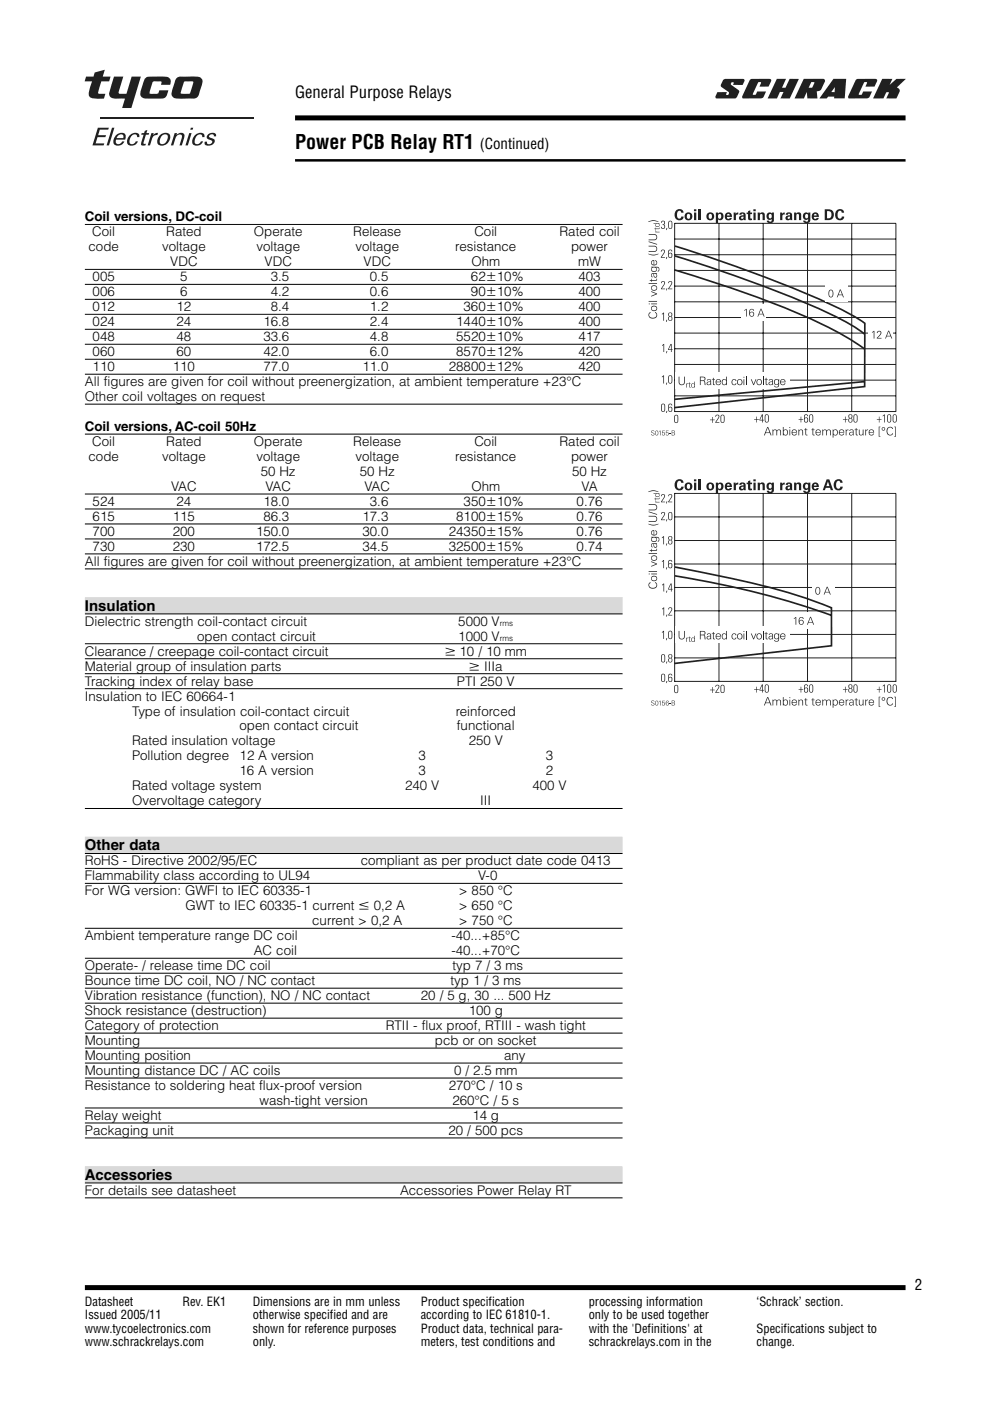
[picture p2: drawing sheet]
<svg xmlns="http://www.w3.org/2000/svg" width="210mm" height="297mm" viewBox="0 0 210 297" stroke-linecap="round" stroke-linejoin="round" font-family="sans-serif">
<defs><g id="words">
<text font-size="4.2" x="62.6" y="31.5">Power PCB Relay RT1</text>
<text font-size="3.5" x="62.6" y="20.8">General Purpose Relays</text>
<g font-size="3.2">
<text x="101.7" y="31.5">(Continued)</text>
<text x="18" y="129.5">Insulation</text>
<text x="18" y="180.3">Other data</text>
<text x="18" y="250.1">Accessories</text>
<text x="194" y="273.6">2</text>
</g>
<g font-size="2.8">
<text x="18" y="46.9">Coil versions, DC-coil</text>
<text x="18.8" y="53.3">code</text>
<text x="19.6" y="50.1">Coil</text>
<text x="34.4" y="53.3">voltage</text>
<text x="35.2" y="50.1">Rated</text>
<text x="53.8" y="50.1">Operate</text>
<text x="54.4" y="53.3">voltage</text>
<text x="74.9" y="50.1">Release</text>
<text x="75.4" y="53.3">voltage</text>
<text x="96.5" y="53.3">resistance</text>
<text x="100.6" y="50.1">Coil</text>
<text x="118.6" y="50.1">Rated coil</text>
<text x="121.1" y="53.3">power</text>
<text x="19.6" y="59.6">005</text>
<text x="36.1" y="56.4">VDC</text>
<text x="38.2" y="59.6">5</text>
<text x="56.1" y="56.4">VDC</text>
<text x="57.4" y="59.6">3.5</text>
<text x="77.1" y="56.4">VDC</text>
<text x="78.4" y="59.6">0.5</text>
<text x="99.9" y="59.6">62+10%</text>
<text x="99.9" y="56.4">Ohm</text>
<text x="122.6" y="56.4">mW</text>
<text x="122.6" y="59.6">403</text>
<text x="19.6" y="62.8">006</text>
<text x="19.6" y="66">012</text>
<text x="37.4" y="66">12</text>
<text x="38.2" y="62.8">6</text>
<text x="57.4" y="66">8.4</text>
<text x="57.4" y="62.8">4.2</text>
<text x="78.4" y="66">1.2</text>
<text x="78.4" y="62.8">0.6</text>
<text x="98.3" y="66">360+10%</text>
<text x="99.9" y="62.8">90+10%</text>
<text x="122.6" y="62.8">400</text>
<text x="122.6" y="66">400</text>
<text x="19.6" y="69.1">024</text>
<text x="37.4" y="69.1">24</text>
<text x="55.9" y="69.1">16.8</text>
<text x="78.4" y="69.1">2.4</text>
<text x="96.7" y="69.1">1440+10%</text>
<text x="122.6" y="69.1">400</text>
<text x="19.6" y="72.3">048</text>
<text x="19.6" y="75.5">060</text>
<text x="37.4" y="72.3">48</text>
<text x="37.4" y="75.5">60</text>
<text x="55.9" y="72.3">33.6</text>
<text x="55.9" y="75.5">42.0</text>
<text x="78.4" y="72.3">4.8</text>
<text x="78.4" y="75.5">6.0</text>
<text x="96.7" y="72.3">5520+10%</text>
<text x="96.7" y="75.5">8570+12%</text>
<text x="122.6" y="72.3">417</text>
<text x="122.6" y="75.5">420</text>
<text x="18" y="81.8">All figures are given for coil without preenergization, at ambient temperature +23°C</text>
<text x="19.6" y="78.7">110</text>
<text x="36.6" y="78.7">110</text>
<text x="55.9" y="78.7">77.0</text>
<text x="76.9" y="78.7">11.0</text>
<text x="95.2" y="78.7">28800+12%</text>
<text x="122.6" y="78.7">420</text>
<text x="18" y="85">Other coil voltages on request</text>
<text x="18" y="91.4">Coil versions, AC-coil 50Hz</text>
<text x="19.6" y="94.5">Coil</text>
<text x="35.2" y="94.5">Rated</text>
<text x="53.8" y="94.5">Operate</text>
<text x="74.9" y="94.5">Release</text>
<text x="100.6" y="94.5">Coil</text>
<text x="118.6" y="94.5">Rated coil</text>
<text x="18.8" y="97.7">code</text>
<text x="34.4" y="97.7">voltage</text>
<text x="54.4" y="97.7">voltage</text>
<text x="55.3" y="100.9">50 Hz</text>
<text x="75.4" y="97.7">voltage</text>
<text x="76.3" y="100.9">50 Hz</text>
<text x="96.5" y="97.7">resistance</text>
<text x="121.1" y="97.7">power</text>
<text x="121.3" y="100.9">50 Hz</text>
<text x="19.6" y="107.2">524</text>
<text x="36.3" y="104.1">VAC</text>
<text x="37.4" y="107.2">24</text>
<text x="55.9" y="107.2">18.0</text>
<text x="56.3" y="104.1">VAC</text>
<text x="77.3" y="104.1">VAC</text>
<text x="78.4" y="107.2">3.6</text>
<text x="98.3" y="107.2">350+10%</text>
<text x="99.9" y="104.1">Ohm</text>
<text x="122.3" y="107.2">0.76</text>
<text x="123.3" y="104.1">VA</text>
<text x="19.6" y="110.4">615</text>
<text x="19.6" y="113.6">700</text>
<text x="36.6" y="110.4">115</text>
<text x="36.6" y="113.6">200</text>
<text x="54.3" y="113.6">150.0</text>
<text x="55.9" y="110.4">86.3</text>
<text x="76.9" y="110.4">17.3</text>
<text x="76.9" y="113.6">30.0</text>
<text x="95.2" y="113.6">24350+15%</text>
<text x="96.7" y="110.4">8100+15%</text>
<text x="122.3" y="110.4">0.76</text>
<text x="122.3" y="113.6">0.76</text>
<text x="18" y="119.9">All figures are given for coil without preenergization, at ambient temperature +23°C</text>
<text x="19.6" y="116.8">730</text>
<text x="36.6" y="116.8">230</text>
<text x="54.3" y="116.8">172.5</text>
<text x="76.9" y="116.8">34.5</text>
<text x="95.2" y="116.8">32500+15%</text>
<text x="122.3" y="116.8">0.74</text>
<text x="18" y="132.6">Dielectric strength coil-contact circuit</text>
<text x="41.8" y="135.8">open contact circuit</text>
<text x="97.2" y="135.8">1000 V</text>
<text x="97.2" y="132.6">5000 V</text>
<text x="18" y="139">Clearance / creepage coil-contact circuit</text>
<text x="18" y="142.2">Material group of insulation parts</text>
<text x="94.3" y="139">W 10 / 10 mm</text>
<text x="99.4" y="142.2">W IIIa</text>
<text x="18" y="145.3">Tracking index of relay base</text>
<text x="18" y="148.5">Insulation to IEC 60664-1</text>
<text x="96.9" y="145.3">PTI 250 V</text>
<text x="28" y="151.7">Type of insulation coil-contact circuit</text>
<text x="50.8" y="154.9">open contact circuit</text>
<text x="96.6" y="151.7">reinforced</text>
<text x="96.9" y="154.9">functional</text>
<text x="28" y="158">Rated insulation voltage</text>
<text x="28" y="161.2">Pollution degree</text>
<text x="50.8" y="161.2">12 A version</text>
<text x="88.7" y="161.2">3</text>
<text x="99.4" y="158">250 V</text>
<text x="115.7" y="161.2">3</text>
<text x="28" y="167.6">Rated voltage system</text>
<text x="50.8" y="164.4">16 A version</text>
<text x="85.9" y="167.6">240 V</text>
<text x="88.7" y="164.4">3</text>
<text x="112.9" y="167.6">400 V</text>
<text x="115.7" y="164.4">2</text>
<text x="28" y="170.7">Overvoltage category</text>
<text x="101.8" y="170.7">III</text>
<text x="18" y="183.4">RoHS - Directive 2002/95/EC</text>
<text x="76.5" y="183.4">compliant as per product date code 0413</text>
<text x="18" y="186.6">Flammability class according to UL94</text>
<text x="18" y="189.8">For WG version: GWFI to IEC 60335-1</text>
<text x="97.3" y="189.8">&gt; 850 °C</text>
<text x="101.4" y="186.6">V-0</text>
<text x="39.3" y="193">GWT to IEC 60335-1 current w 0,2 A</text>
<text x="66.2" y="196.1">current &gt; 0,2 A</text>
<text x="97.3" y="193">&gt; 650 °C</text>
<text x="97.3" y="196.1">&gt; 750 °C</text>
<text x="18" y="199.3">Ambient temperature range DC coil</text>
<text x="53.8" y="202.5">AC coil</text>
<text x="95.7" y="202.5">-40...+70°C</text>
<text x="95.7" y="199.3">-40...+85°C</text>
<text x="18" y="205.7">Operate- / release time DC coil</text>
<text x="18" y="208.8">Bounce time DC coil, NO / NC contact</text>
<text x="95.5" y="208.8">typ 1 / 3 ms</text>
<text x="95.9" y="205.7">typ 7 / 3 ms</text>
<text x="18" y="212">Vibration resistance (function), NO / NC contact</text>
<text x="18" y="215.2">Shock resistance (destruction)</text>
<text x="89.2" y="212">20 / 5 g, 30 ... 500 Hz</text>
<text x="99.4" y="215.2">100 g</text>
<text x="18" y="218.4">Category of protection</text>
<text x="18" y="221.5">Mounting</text>
<text x="81.8" y="218.4">RTII - flux proof, RTIII - wash tight</text>
<text x="92.2" y="221.5">pcb or on socket</text>
<text x="18" y="224.7">Mounting position</text>
<text x="18" y="227.9">Mounting distance DC / AC coils</text>
<text x="96.3" y="227.9">0 / 2.5 mm</text>
<text x="106.9" y="224.7">any</text>
<text x="18" y="231.1">Resistance to soldering heat flux-proof version</text>
<text x="95.1" y="231.1">270°C / 10 s</text>
<text x="18" y="237.4">Relay weight</text>
<text x="55" y="234.2">wash-tight version</text>
<text x="95.9" y="234.2">260°C / 5 s</text>
<text x="100.2" y="237.4">14 g</text>
<text x="18" y="240.6">Packaging unit</text>
<text x="95.1" y="240.6">20 / 500 pcs</text>
<text x="18" y="253.3">For details see datasheet</text>
<text x="84.8" y="253.3">Accessories Power Relay RT</text>
</g>
<g font-size="2.6">
<text x="18" y="276.9">Datasheet</text>
<text x="18" y="279.7">Issued 2005/11</text>
<text x="38.7" y="276.9">Rev. EK1</text>
<text x="53.6" y="276.9">Dimensions are in mm unless</text>
<text x="53.6" y="279.7">otherwise specified and are</text>
<text x="89.2" y="276.9">Product specification</text>
<text x="89.2" y="279.7">according to IEC 61810-1.</text>
<text x="124.8" y="276.9">processing information</text>
<text x="124.8" y="279.7">only to be used together</text>
<text x="160.4" y="276.9">‘Schrack’ section.</text>
<text x="18" y="282.5">www.tycoelectronics.com</text>
<text x="18" y="285.4">www.schrackrelays.com</text>
<text x="53.6" y="282.5">shown for reference purposes</text>
<text x="53.6" y="285.4">only.</text>
<text x="89.2" y="282.5">Product data, technical para-</text>
<text x="89.2" y="285.4">meters, test conditions and</text>
<text x="124.8" y="282.5">with the 'Definitions' at</text>
<text x="124.8" y="285.4">schrackrelays.com in the</text>
<text x="160.4" y="282.5">Specifications subject to</text>
<text x="160.4" y="285.4">change.</text>
</g>
<g font-size="1.7">
<text x="106" y="132.8">rms</text>
<text x="106" y="136">rms</text>
</g>
</g></defs>
<g fill="#231f20">
<path d="M20.8 27.1h2.3l-.2 .4h-1.7l-.4 1.2h1.7l-.2 .4h-1.6l-.4 1.3h1.8l-.1 .4h-2.4z"/>
<path d="M23.7 27.1h.6l-1.2 3.7h-.5z"/>
<path d="M27.5 28.7a1.35 1.35 0 0 1 2-.1v.5h-.4l-.1-.4a.92 .92 0 0 0-1-.1 .92 .92 0 0 0-.5 .9v.8a.76 .76 0 0 0 1.3-.3h.4a1.3 1.3 0 0 1-1 .9 1.3 1.3 0 0 1-1.2-.6v-.8z"/>
<path d="M30 28.2h.6l.1-.5 .5-.2-.2 .7h.6l-.1 .4h-.6l-.4 1.4v.5h.4a.55 .55 0 0 1-.5 .4 .55 .55 0 0 1-.5-.4l.6-1.9h-.6z"/>
<path d="M32.1 28.2h.5l-.1 .5 .4-.4 .6-.1-.1 .4-.7 .1-.3 .3-.6 1.8h-.5z"/>
<path d="M37 28.2h.5l-.1 .4a.95 .95 0 0 1 .9-.5 .95 .95 0 0 1 .8 .6l-.5 2.1h-.5l.4-1.5a.6 .6 0 0 0-.4-.8 .6 .6 0 0 0-.7 .5l-.7 1.8h-.5z"/>
<path d="M41.3 28.7a1.35 1.35 0 0 1 2-.1v.5h-.4v-.4a.92 .92 0 0 0-1.1-.1 .92 .92 0 0 0-.5 .9v.8a.76 .76 0 0 0 1.3-.3h.5a1.3 1.3 0 0 1-1.1 .9 1.3 1.3 0 0 1-1.2-.6v-.8z"/>
<path d="M44.1 28.5l.7-.3a.71 .71 0 0 1 1 .7h-.5a.48 .48 0 0 0-.5-.4 .48 .48 0 0 0-.4 .6l.3 .2a.77 .77 0 0 1 .9 .7 .77 .77 0 0 1-.8 .8l-.3 .1a.9 .9 0 0 1-1.1-.5v-.4h.5a.52 .52 0 0 0 .6 .6 .52 .52 0 0 0 .4-.8l-.3-.1a.65 .65 0 0 1-.7-.4 .65 .65 0 0 1 .2-.8z"/>
<path d="M24.9 28.9l-.2 .4h1.4a.63 .63 0 0 0-.4-.8 .63 .63 0 0 0-.8 .4zM24.5 28.7a1.31 1.31 0 0 1 2.1 0l-.1 .9h-1.9a.69 .69 0 0 0 .4 1 .69 .69 0 0 0 .9-.6h.5a1.33 1.33 0 0 1-2.3 .3v-.8z"/>
<path d="M34.4 28.7l-.5 .8a.72 .72 0 0 0 .3 1.1 .72 .72 0 0 0 1-.5l.3-.7v-.7a.8 .8 0 0 0-1.1 0zM33.8 28.7a1.39 1.39 0 0 1 2.3 0 1.8 1.8 0 0 1-2.4 2 1.44 1.44 0 0 1 .1-2z"/>
<path d="M40.5 27.1h.5l-.2 .4h-.5zM40.1 28.2h.5l-.8 2.6h-.5z"/>
</g>
<path d="M21.3 25h32.7" fill="none" stroke="#231f20" stroke-width=".4"/>
<path d="M18.2 16.2h1.6l.3-.8 2.1-.6-.4 1.4h1.6l-.3 1h-1.6l-.5 1.5-.2 .9 .1 .2 1.4 .1-.3 1a5.2 5.2 0 0 1-2.9-.3 2.22 2.22 0 0 1 .1-2.3l.3-1.1h-1.6zM24.2 16.2h1.9l-.9 3.2v.4l.2 .1h1.4l1.1-3.7h2l-2.1 6.7h-1.9l.6-2h-1a2.32 2.32 0 0 1-2.3-.6 7.6 7.6 0 0 1 .8-3.5zM37.5 16.5l.7-.3h3.1a1.22 1.22 0 0 1 1.6 1.3l-.6 2.1a1.35 1.35 0 0 1-1.8 1.3h-2.5a1.22 1.22 0 0 1-1.6-1.2l.7-2.6zM39 17.4l-.7 2.2 .1 .3h1.7l.2-.1 .4-1.3a1.19 1.19 0 0 0 .2-1.2zM30.9 16.5a10.2 10.2 0 0 0-1.2 3.5 1.22 1.22 0 0 0 1.6 .9h2.5a1.42 1.42 0 0 0 1.8-1.4l.1-.4h-1.9l-.3 .7-.4 .1a1.45 1.45 0 0 1-1.4-.2l.3-1.2a1.58 1.58 0 0 1 .6-1.3h1.5a.47 .47 0 0 1 0 .8h2a1.12 1.12 0 0 0 0-1.3 1.12 1.12 0 0 0-1.2-.4h-3.6z" fill-rule="evenodd" fill="#231f20"/>
<path d="M62.6 25h129.4" fill="none" stroke="#000" stroke-width="1.1" stroke-linecap="butt"/>
<path d="M150.7 13.7h42.3v10.1h-42.3z" fill="#fff"/>
<path d="M153.4 16.9l.5-.2 3.9 .1v.4l-.3 .8h-2.1l.2-.5h-.5l-.1 .5 1.6 1.1 .1 .3-.7 1.4h-4.2l-.1-.4 .4-.9h2l-.1 .4 .1 .2h.3l.2-.3-.1-.3-1.7-1.2 .1-.3zM159 16.9l.4-.2 4 .1 .1 .4-.6 1.2h-1.9l.4-.9h-.6l-1.2 2.4 .1 .2h.5l.4-.7h1.8l-.7 1.3-.4 .2-3.9-.1v-.4zM164.7 16.7h2l-.9 1.9h.8l.8-1.9h2l-2 4.2h-1.9l.6-1.4h-.7l-.7 1.4h-1.9zM170.4 16.7l4.4 .1 .1 .5-.7 1.6a.99 .99 0 0 1-1 .5l.1 1.5h-2.1l-.1-1.4-.7 1.4h-1.9zM176.7 16.7h2.7l-.3 4.2h-2.3l.1-.4h-1.3l-.3 .4h-1.6zM177 18.5l-.8 1h.8zM181.5 16.9l.3-.2 4.1 .1v.4l-.5 1.2h-1.9l.3-.9h-.6l-1.1 2.4 .1 .2h.5l.3-.7h1.9l-.7 1.3-.4 .2-3.9-.1-.1-.4zM187.1 16.7h2.1l-.6 1.3 1.5-1.3h2l-2 1.8a.7 .7 0 0 1 .6 .9l-.6 1.5h-2.2l.5-1.2v-.2l-.5 .1-.6 1.3h-2.2zM172 17.4h.6l.1 .2-.5 1h-.8z" fill-rule="evenodd" fill="#231f20"/>
<g fill="#fff">
<path d="M62.6 18.3h84.8v5h-84.8z"/>
<path d="M62.6 28.5h129.4v5h-129.4z"/>
</g>
<path d="M62.6 34h129.4" fill="none" stroke="#000" stroke-width=".53"/>
<path d="M18 273h174" fill="none" stroke="#000" stroke-width="1.1" stroke-linecap="butt"/>
<g fill="#fff">
<path d="M194 271.3h10v3.3h-10z"/>
<path d="M62.6 28.5h129.4v5h-129.4z"/>
</g>
<g fill="#231f20">
<path d="M143.2 145.4l-.1 1.2 .4 .2 .1-.2v-1.1l-.1-.1zM143.1 145.3a.48 .48 0 0 1 .6 0 .48 .48 0 0 1 .1 .6v.4a.48 .48 0 0 1-.4 .7 .48 .48 0 0 1-.5-.7z" fill-rule="evenodd"/>
<path d="M140.4 143l-.1 1.3 .4 .2 .2-.2v-1.1l-.2-.2zM140.3 142.9a.48 .48 0 0 1 .6 0 .48 .48 0 0 1 .1 .6v.4a.48 .48 0 0 1-.4 .7 .48 .48 0 0 1-.4-.7z" fill-rule="evenodd"/>
<path d="M141.3 144.4h.2l-.2 .4h-.1z" fill-rule="evenodd"/>
<path d="M141.9 143.7a.37 .37 0 0 0-.1 .5 .37 .37 0 0 0 .6 .1l-.1-.6zM141.8 143a.43 .43 0 0 1 .4-.1 .43 .43 0 0 1 .3 .3l-.3-.2h-.2l-.2 .7a.43 .43 0 0 1 .6-.1 .43 .43 0 0 1 .1 .6 .44 .44 0 0 1-.5 .4 .44 .44 0 0 1-.3-.6z" fill-rule="evenodd"/>
<path d="M140.4 138.9l-.1 1.2 .4 .2 .2-.2v-1.1l-.2-.2zM140.3 138.8a.48 .48 0 0 1 .6 0 .48 .48 0 0 1 .1 .6v.4a.48 .48 0 0 1-.4 .7 .48 .48 0 0 1-.4-.7z" fill-rule="evenodd"/>
<path d="M141.3 140.2h.2l-.2 .5h-.1z" fill-rule="evenodd"/>
<path d="M141.8 139.2a.32 .32 0 0 0 .6 0 .32 .32 0 0 0-.6 0zM141.8 138.9a.45 .45 0 0 1 .7-.1 .45 .45 0 0 1-.2 .7 .48 .48 0 0 1 .2 .8 .48 .48 0 0 1-.8 0 .48 .48 0 0 1 .2-.8l-.2-.2zM141.9 139.7l-.1 .3a.33 .33 0 0 0 .5 .3 .33 .33 0 0 0 .1-.6z" fill-rule="evenodd"/>
<path d="M140.3 134l.5-.2v1.7h-.2v-1.6l-.3 .3z" fill-rule="evenodd"/>
<path d="M141.3 135.3h.2l-.2 .4h-.1z" fill-rule="evenodd"/>
<path d="M141.9 133.9v1.3l.3 .2 .2-.2v-1.1l-.2-.2zM141.8 133.8a.49 .49 0 0 1 .6 0 .49 .49 0 0 1 .2 .6v.4a.49 .49 0 0 1-.5 .7 .49 .49 0 0 1-.4-.7z" fill-rule="evenodd"/>
<path d="M140.4 124l.4-.3v1.7h-.1v-1.5l-.3 .3z" fill-rule="evenodd"/>
<path d="M141.3 125.2h.2l-.2 .5h-.1z" fill-rule="evenodd"/>
<path d="M142.3 123.9l-.5 1h.5zM142.2 123.7h.2v1.2h.2v.1h-.2v.4h-.1v-.4h-.7z" fill-rule="evenodd"/>
<path d="M140.4 129.1l.4-.3v1.7h-.1v-1.5l-.3 .2z" fill-rule="evenodd"/>
<path d="M141.3 130.3h.2l-.2 .5h-.1z" fill-rule="evenodd"/>
<path d="M141.8 128.9a.49 .49 0 0 1 .7 .1 .49 .49 0 0 1-.2 .7l-.5 .7h.7v.1h-.8l.2-.4a.91 .91 0 0 0 .3-1.2l-.5 .3z" fill-rule="evenodd"/>
<path d="M140.3 114l.5-.3v1.7h-.2v-1.5l-.3 .2z" fill-rule="evenodd"/>
<path d="M141.3 115.2h.2l-.2 .5h-.1z" fill-rule="evenodd"/>
<path d="M141.8 114.1a.33 .33 0 0 0 .6 0 .33 .33 0 0 0-.6 0zM141.7 113.8a.46 .46 0 0 1 .8 0 .46 .46 0 0 1-.2 .7 .49 .49 0 0 1 .2 .7 .49 .49 0 0 1-.8 0 .49 .49 0 0 1 .2-.7l-.2-.3zM141.9 114.6l-.1 .4a.34 .34 0 0 0 .5 .3 .34 .34 0 0 0 .1-.6z" fill-rule="evenodd"/>
<path d="M140.3 119l.5-.3v1.8h-.2v-1.6l-.3 .3z" fill-rule="evenodd"/>
<path d="M141.3 120.3h.2l-.2 .4h-.1z" fill-rule="evenodd"/>
<path d="M141.9 119.6a.38 .38 0 0 0-.1 .5 .38 .38 0 0 0 .6 .1l-.1-.6zM141.8 118.9a.44 .44 0 0 1 .4-.2 .44 .44 0 0 1 .3 .4l-.3-.2h-.2l-.2 .7a.44 .44 0 0 1 .6-.1 .44 .44 0 0 1 .1 .6 .45 .45 0 0 1-.5 .4 .45 .45 0 0 1-.3-.6z" fill-rule="evenodd"/>
<path d="M140.3 104.9a.49 .49 0 0 1 .7 .1 .49 .49 0 0 1-.2 .7l-.5 .7h.7v.1h-.8l.2-.4a.91 .91 0 0 0 .3-1.2l-.5 .3z" fill-rule="evenodd"/>
<path d="M141.3 106.3h.2l-.2 .5h-.1z" fill-rule="evenodd"/>
<path d="M141.8 104.9a.49 .49 0 0 1 .7 .1 .49 .49 0 0 1-.2 .7l-.5 .7h.7v.1h-.8l.2-.4a.91 .91 0 0 0 .3-1.2l-.5 .3z" fill-rule="evenodd"/>
<path d="M140.3 108.6a.49 .49 0 0 1 .7 .2 .49 .49 0 0 1-.2 .7l-.5 .6h.7v.2h-.8l.2-.5a.91 .91 0 0 0 .3-1.1l-.5 .3z" fill-rule="evenodd"/>
<path d="M141.3 110.1h.2l-.2 .4h-.1z" fill-rule="evenodd"/>
<path d="M141.9 108.7v1.3l.3 .2 .2-.2v-1.1l-.2-.2zM141.8 108.7a.48 .48 0 0 1 .6 0 .48 .48 0 0 1 .2 .5v.4a.48 .48 0 0 1-.5 .7 .48 .48 0 0 1-.4-.7z" fill-rule="evenodd"/>
<path d="M151 145.7h.1v.5h.4v.2h-.4v.5h-.1v-.5h-.5v-.2h.5z" fill-rule="evenodd"/>
<path d="M151.8 145.3a.49 .49 0 0 1 .7 .1 .49 .49 0 0 1-.2 .7l-.5 .7h.7v.1h-.8l.2-.4a.91 .91 0 0 0 .3-1.2l-.5 .3z" fill-rule="evenodd"/>
<path d="M153 145.4l-.1 1.2 .4 .2 .1-.2v-1.1l-.1-.2zM152.9 145.3a.48 .48 0 0 1 .6 0 .48 .48 0 0 1 .1 .6v.3a.48 .48 0 0 1-.4 .7 .48 .48 0 0 1-.4-.7z" fill-rule="evenodd"/>
<path d="M160.3 145.6h.2v.5h.4v.2h-.4v.5h-.2v-.5h-.4v-.2h.4z" fill-rule="evenodd"/>
<path d="M161.6 145.3l-.5 1h.5zM161.5 145.1h.3v1.2h.2v.1h-.2v.4h-.2v-.4h-.6z" fill-rule="evenodd"/>
<path d="M162.4 145.3l-.1 1.2 .4 .2 .1-.2v-1.1l-.1-.2zM162.3 145.2a.48 .48 0 0 1 .6 0 .48 .48 0 0 1 .1 .6v.4a.48 .48 0 0 1-.4 .7 .48 .48 0 0 1-.5-.7z" fill-rule="evenodd"/>
<path d="M169.8 145.6h.1v.5h.4v.2h-.4v.5h-.1v-.5h-.5v-.2h.5z" fill-rule="evenodd"/>
<path d="M170.7 146a.37 .37 0 0 0-.1 .5 .37 .37 0 0 0 .5 .1v-.6zM170.6 145.3a.43 .43 0 0 1 .4-.2 .43 .43 0 0 1 .3 .4l-.3-.2h-.2l-.2 .6a.43 .43 0 0 1 .6-.1 .43 .43 0 0 1 .1 .6 .44 .44 0 0 1-.5 .5 .44 .44 0 0 1-.3-.6z" fill-rule="evenodd"/>
<path d="M171.8 145.3l-.1 1.2 .4 .2 .1-.2v-1.1l-.1-.2zM171.7 145.2a.48 .48 0 0 1 .6 0 .48 .48 0 0 1 .1 .6v.4a.48 .48 0 0 1-.4 .7 .48 .48 0 0 1-.4-.7z" fill-rule="evenodd"/>
<path d="M179.2 145.6h.1v.5h.4v.2h-.4v.5h-.1v-.5h-.5v-.2h.5z" fill-rule="evenodd"/>
<path d="M180 145.6a.32 .32 0 0 0 .6 0 .32 .32 0 0 0-.6 0zM179.9 145.3a.45 .45 0 0 1 .7-.1 .45 .45 0 0 1-.1 .7 .48 .48 0 0 1 .2 .8 .48 .48 0 0 1-.8 0 .48 .48 0 0 1 .2-.8l-.2-.2zM180.1 146.1l-.1 .3a.33 .33 0 0 0 .5 .3 .33 .33 0 0 0 .1-.6z" fill-rule="evenodd"/>
<path d="M181.2 145.3l-.1 1.2 .4 .2 .1-.2v-1.1l-.1-.2zM181.1 145.2a.48 .48 0 0 1 .6 0 .48 .48 0 0 1 .1 .6v.4a.48 .48 0 0 1-.4 .7 .48 .48 0 0 1-.4-.7z" fill-rule="evenodd"/>
<path d="M186.3 145.6h.2v.5h.4v.2h-.4v.5h-.2v-.5h-.4v-.2h.4z" fill-rule="evenodd"/>
<path d="M187.2 145.4l.4-.3v1.7h-.1v-1.5l-.3 .3z" fill-rule="evenodd"/>
<path d="M188.3 145.3v1.2l.3 .2 .2-.2v-1.1l-.2-.2zM188.2 145.2a.48 .48 0 0 1 .6 0 .48 .48 0 0 1 .2 .6v.4a.48 .48 0 0 1-.5 .7 .48 .48 0 0 1-.4-.7z" fill-rule="evenodd"/>
<path d="M189.5 145.3l-.1 1.2 .4 .2 .2-.2v-1.1l-.2-.2zM189.4 145.2a.48 .48 0 0 1 .6 0 .48 .48 0 0 1 .1 .6v.4a.48 .48 0 0 1-.4 .7 .48 .48 0 0 1-.4-.7z" fill-rule="evenodd"/>
</g>
<g fill="none" stroke="#231f20" stroke-width=".21">
<path d="M143 119.6h46.9M143 114.6h46.9M143 109.6h46.9M143 104.6h46.9M143 104.6v40M152.4 104.6v40M161.8 104.6v40M171.2 104.6v40M180.6 104.6v40M190 104.6v40M143 139.5h46.9M143 134.5h46.9"/>
<path d="M143 129.5h46.9M143 124.6h46.9M143 144.5h46.9"/>
</g>
<g fill="#231f20">
<path d="M138.2 148.6l.3-.1 .2 .1-.1 .2a.22 .22 0 0 0-.2-.2 .22 .22 0 0 0-.2 .3l.3 .1a.3 .3 0 0 1 .2 .4 .3 .3 0 0 1-.3 .2 .3 .3 0 0 1-.3-.3 .24 .24 0 0 0 .3 .3 .24 .24 0 0 0 .2-.3 .24 .24 0 0 0-.2-.2l-.3-.2z" fill-rule="evenodd"/>
<path d="M139.1 148.6a.48 .48 0 0 1 .5 .5 .48 .48 0 0 1-.5 .5l-.2-.5zM139.1 148.7a.45 .45 0 0 0-.1 .4 .45 .45 0 0 0 .4 .4 .45 .45 0 0 0 .1-.5 .45 .45 0 0 0-.4-.3z" fill-rule="evenodd"/>
<path d="M139.7 148.7l.3-.1v1l-.1-.9z" fill-rule="evenodd"/>
<path d="M140.4 148.6h.5l-.4 .1v.3a.32 .32 0 0 1 .5 .1 .32 .32 0 0 1-.2 .5 .32 .32 0 0 1-.4-.3 .27 .27 0 0 0 .3 .3 .27 .27 0 0 0 .2-.4 .27 .27 0 0 0-.4-.1l-.1 .1z" fill-rule="evenodd"/>
<path d="M141.3 148.6h.3l.2 .2a.29 .29 0 0 0-.3-.2 .29 .29 0 0 0-.2 .3l-.1 .2a.32 .32 0 0 1 .5 0 .32 .32 0 0 1 0 .4 .32 .32 0 0 1-.5-.1v-.5zM141.3 149.3a.25 .25 0 0 0 .5 0 .25 .25 0 0 0-.5 0z" fill-rule="evenodd"/>
<path d="M142.4 148.5l.6 .1 .1 .3-.2 .1a.29 .29 0 0 1 .2 .4 .29 .29 0 0 1-.4 .2h-.3zM142.5 148.6v.4h.2a.2 .2 0 0 0 .3-.2 .2 .2 0 0 0-.3-.2zM142.5 149.1v.4h.2a.22 .22 0 0 0 .3-.2 .22 .22 0 0 0-.2-.2z" fill-rule="evenodd"/>
<path d="M162.7 147.8h.2l.7 1.8h-.2l-.2-.5h-.9l-.2 .5h-.1zM162.8 147.9l-.4 1.1h.8z" fill-rule="evenodd"/>
<path d="M163.8 148.3h.1v.2a.44 .44 0 0 1 .8 .1 .46 .46 0 0 1 .6-.3 .46 .46 0 0 1 .3 .5v.8h-.2v-.7a.34 .34 0 0 0-.3-.4 .34 .34 0 0 0-.3 .4v.7h-.2v-.7a.34 .34 0 0 0-.3-.4 .34 .34 0 0 0-.3 .4v.7h-.2z" fill-rule="evenodd"/>
<path d="M166 147.8h.1v.7a.59 .59 0 0 1 .9 0 .59 .59 0 0 1 0 .8l-.2 .3h-.4l-.3-.2v.2h-.1zM166.2 148.6a.45 .45 0 0 0 0 .7 .45 .45 0 0 0 .7-.1v-.4a.37 .37 0 0 0-.3-.4 .37 .37 0 0 0-.4 .2z" fill-rule="evenodd"/>
<path d="M167.4 147.8h.1v.2h-.1zM167.4 148.3h.1v1.3h-.1z" fill-rule="evenodd"/>
<path d="M168 148.5a.59 .59 0 0 1 .7-.1 .59 .59 0 0 1 .3 .6h-1a.41 .41 0 0 0 .3 .5 .41 .41 0 0 0 .5-.3h.2a.63 .63 0 0 1-1 .3 .63 .63 0 0 1 0-1zM168.1 148.5l-.1 .4h.8l-.2-.4z" fill-rule="evenodd"/>
<path d="M169.3 148.3h.1v.2a.45 .45 0 0 1 .6-.2 .45 .45 0 0 1 .3 .5v.8h-.2v-.7a.34 .34 0 0 0-.3-.4 .34 .34 0 0 0-.4 .4v.7h-.1z" fill-rule="evenodd"/>
<path d="M170.8 148.1l.1-.1v.3h.3l-.3 .1v.9l.3 .1v.2l-.4-.2v-1h-.3l.3-.1z" fill-rule="evenodd"/>
<path d="M172.3 148.1l.1-.1v.3h.3l-.3 .1v.9l.3 .1v.2l-.4-.2v-1h-.3l.3-.1z" fill-rule="evenodd"/>
<path d="M173.1 148.5a.59 .59 0 0 1 .7-.1 .59 .59 0 0 1 .3 .6h-1a.41 .41 0 0 0 .3 .5 .41 .41 0 0 0 .5-.3h.1a.63 .63 0 0 1-.9 .3 .63 .63 0 0 1 0-1zM173.2 148.5l-.1 .4h.8l-.3-.4z" fill-rule="evenodd"/>
<path d="M174.3 148.3h.2v.2a.44 .44 0 0 1 .8 .1 .46 .46 0 0 1 .5-.3 .46 .46 0 0 1 .4 .5v.8h-.2v-.7a.34 .34 0 0 0-.4-.4 .34 .34 0 0 0-.3 .4v.7h-.1v-.7a.34 .34 0 0 0-.4-.4 .34 .34 0 0 0-.3 .4v.7h-.1z" fill-rule="evenodd"/>
<path d="M176.5 148.3h.2v.2a.59 .59 0 0 1 .9 0 .59 .59 0 0 1 0 .8l-.5 .3-.4-.2v.6h-.2zM176.8 148.6a.45 .45 0 0 0 0 .7 .45 .45 0 0 0 .7-.1v-.4a.37 .37 0 0 0-.3-.4 .37 .37 0 0 0-.4 .2z" fill-rule="evenodd"/>
<path d="M178 148.5a.59 .59 0 0 1 .7-.1 .59 .59 0 0 1 .3 .6h-1a.41 .41 0 0 0 .3 .5 .41 .41 0 0 0 .5-.3h.2a.63 .63 0 0 1-1 .3 .63 .63 0 0 1 0-1zM178.2 148.5l-.2 .4h.9l-.3-.4z" fill-rule="evenodd"/>
<path d="M179.3 148.3h.1l.1 .2 .4-.2v.2l-.4 .1v1h-.2z" fill-rule="evenodd"/>
<path d="M180.2 148.4a.45 .45 0 0 1 .5-.1 .45 .45 0 0 1 .3 .4v.9h-.1v-.2a.44 .44 0 0 1-.6 .2 .44 .44 0 0 1-.2-.6 .44 .44 0 0 1 .6-.2h.1a.31 .31 0 0 0-.2-.4 .31 .31 0 0 0-.4 .2h-.1zM180.2 149.2a.3 .3 0 0 0 .6 0 .3 .3 0 0 0-.6 0z" fill-rule="evenodd"/>
<path d="M181.4 148.1l.2-.1v.3h.3l-.3 .1v.9l.3 .1v.2l-.4-.2-.1-1h-.2l.2-.1z" fill-rule="evenodd"/>
<path d="M182.1 148.3h.2v.7a.34 .34 0 0 0 .3 .5 .34 .34 0 0 0 .3-.5v-.7h.2v1.3h-.2v-.2a.45 .45 0 0 1-.5 .2 .45 .45 0 0 1-.3-.5z" fill-rule="evenodd"/>
<path d="M183.5 148.3h.1v.2l.4-.2v.2l-.3 .1-.1 1h-.1z" fill-rule="evenodd"/>
<path d="M184.4 148.5a.59 .59 0 0 1 .6-.1 .59 .59 0 0 1 .3 .6h-1a.41 .41 0 0 0 .3 .5 .41 .41 0 0 0 .5-.3h.2a.63 .63 0 0 1-1 .3 .63 .63 0 0 1 .1-1zM184.5 148.5l-.2 .4h.9l-.3-.4z" fill-rule="evenodd"/>
<path d="M186.3 147.7h.4l-.2 .1v2l.2 .1h-.4z" fill-rule="evenodd"/>
<path d="M186.9 148.2a.4 .4 0 0 1 .8 0 .4 .4 0 0 1-.8 0zM187.1 148.2a.24 .24 0 0 0 .4 0 .24 .24 0 0 0-.4 0z" fill-rule="evenodd"/>
<path d="M188.3 147.9l.6-.1 .4 .3v.1h-.1a.56 .56 0 0 0-.8-.2 .56 .56 0 0 0-.3 .7 .57 .57 0 0 0 .3 .7 .57 .57 0 0 0 .8-.3h.1a.77 .77 0 0 1-1 .4 .77 .77 0 0 1-.3-1.1z" fill-rule="evenodd"/>
<path d="M189.6 147.7h.3v2.2h-.3l.2-.1v-2z" fill-rule="evenodd"/>
<path d="M137.7 123.6l.2-.1v.1a.56 .56 0 0 0-.2 .8 .56 .56 0 0 0 .7 .2 .57 .57 0 0 0 .7-.3 .57 .57 0 0 0-.2-.7v-.2a.77 .77 0 0 1 .3 1.1 .77 .77 0 0 1-1 .3 .75 .75 0 0 1-.5-1.2z" fill-rule="evenodd"/>
<path d="M138.1 122.7a.63 .63 0 0 1 1.2 0 .63 .63 0 0 1-1.2 0zM138.2 122.7a.5 .5 0 0 0 1 0 .5 .5 0 0 0-1 0z" fill-rule="evenodd"/>
<path d="M137.6 121.6h.1v.2h-.1zM138.1 121.6h1.2v.2h-1.2z" fill-rule="evenodd"/>
<path d="M137.5 121.1h1.8v.1h-1.8z" fill-rule="evenodd"/>
<path d="M138.1 119l1.2 .5v.1l-1.2 .6v-.2l1-.4-1-.4z" fill-rule="evenodd"/>
<path d="M138.1 118.3a.63 .63 0 0 1 1.2 0 .63 .63 0 0 1-1.2 0zM138.2 118.4a.5 .5 0 0 0 1 0 .5 .5 0 0 0-1 0z" fill-rule="evenodd"/>
<path d="M137.5 117.3h1.8v.1h-1.8z" fill-rule="evenodd"/>
<path d="M137.7 116.6h.4v-.2l.1 .2h.9l.1-.3 .1 .1-.1 .4h-1v.2z" fill-rule="evenodd"/>
<path d="M138.2 115.3l1.1-.1v.1h-.2a.44 .44 0 0 1 .2 .6 .44 .44 0 0 1-.6 .2 .44 .44 0 0 1-.1-.6v-.2a.31 .31 0 0 0-.4 .2 .31 .31 0 0 0 .2 .4v.2a.51 .51 0 0 1-.2-.8zM138.6 115.6a.3 .3 0 0 0 .6 0 .3 .3 0 0 0-.6 0z" fill-rule="evenodd"/>
<path d="M138.1 113.8h1a.56 .56 0 0 1 .7 .3 .56 .56 0 0 1-.3 .8v-.2a.41 .41 0 0 0 .1-.6 .41 .41 0 0 0-.5-.1 .56 .56 0 0 1 0 .8 .56 .56 0 0 1-.8 0 .56 .56 0 0 1 0-.8h-.2zM138.3 114.1a.38 .38 0 0 0 .1 .6l.3 .1a.43 .43 0 0 0 .5-.6 .43 .43 0 0 0-.7-.2z" fill-rule="evenodd"/>
<path d="M138.2 112.5l.5-.1v1a.41 .41 0 0 0 .5-.3 .41 .41 0 0 0-.3-.5v-.2a.61 .61 0 0 1 .3 .9 .61 .61 0 0 1-.9 .1 .61 .61 0 0 1-.1-.9zM138.3 112.7l-.1 .4 .4 .3v-.8z" fill-rule="evenodd"/>
<path d="M137.5 111l.9 .3 1.2-.3v.1l-1.1 .3z" fill-rule="evenodd"/>
<path d="M137.5 109.4h1.1a.65 .65 0 0 1 .7 .6 .65 .65 0 0 1-.7 .7h-1.1v-.2h1.1a.5 .5 0 0 0 .6-.5 .5 .5 0 0 0-.6-.5h-1.1z" fill-rule="evenodd"/>
<path d="M137.5 108.4l1.8 .6v.2l-1.8-.6z" fill-rule="evenodd"/>
<path d="M137.5 104.2l1.2-.2 .9 .3-.4-.1a2.44 2.44 0 0 0-1.7 .1z" fill-rule="evenodd"/>
<path d="M137.5 106.9h1.1a.65 .65 0 0 1 .7 .7 .65 .65 0 0 1-.7 .6h-1.1v-.2h1.1a.5 .5 0 0 0 .6-.4 .5 .5 0 0 0-.6-.5h-1.1z" fill-rule="evenodd"/>
<path d="M138.9 106.1l.3 .3h.6v.1h-.8l.1-.1z" fill-rule="evenodd"/>
<path d="M138.7 105.7h.3v-.2v.2h.7l.1-.1-.1 .2h-.7v.2z" fill-rule="evenodd"/>
<path d="M138.6 104.6h1.2l-.1 .1a.4 .4 0 0 1 0 .6 .4 .4 0 0 1-.6 0 .4 .4 0 0 1 0-.6h-.5zM139.1 104.9a.33 .33 0 0 0 .6 0 .33 .33 0 0 0-.6 0z" fill-rule="evenodd"/>
<path d="M143.3 101.9a.9 .9 0 0 1 1-.3 .9 .9 0 0 1 .6 .8h-.5a.46 .46 0 0 0-.5-.4 .46 .46 0 0 0-.3 .6 .63 .63 0 0 0 0 .7 .63 .63 0 0 0 .7 .2l.1-.3h.5a.98 .98 0 0 1-1.1 .8 .98 .98 0 0 1-.8-1.2z" fill-rule="evenodd"/>
<path d="M145.1 103.1a.85 .85 0 0 1 1.7 0 .85 .85 0 0 1-1.7 0zM145.7 102.7l-.1 .2a.52 .52 0 0 0 .4 .8 .53 .53 0 0 0 .3-.6 .53 .53 0 0 0-.5-.5z" fill-rule="evenodd"/>
<path d="M147.1 101.6h.5v.4h-.5zM147.2 102.3h.4v1.6h-.4z" fill-rule="evenodd"/>
<path d="M149.7 103.1a.9 .9 0 0 1 1.8 0 .9 .9 0 0 1-1.8 0zM150.3 102.7v.2a.52 .52 0 0 0 .3 .8 .53 .53 0 0 0 .3-.6 .53 .53 0 0 0-.5-.5z" fill-rule="evenodd"/>
<path d="M151.8 102.3h.4v.3a.69 .69 0 0 1 1-.2 .69 .69 0 0 1 .2 1 .65 .65 0 0 1-.5 .5 .65 .65 0 0 1-.7-.2v.8h-.4zM152.3 102.7v.7l.1 .2a.49 .49 0 0 0 .5-.5 .49 .49 0 0 0-.5-.5z" fill-rule="evenodd"/>
<path d="M153.9 102.5a.77 .77 0 0 1 .9-.1 .77 .77 0 0 1 .4 .9h-1.1l.2 .3 .9-.1a.82 .82 0 0 1-1.3 .3 .82 .82 0 0 1 0-1.3zM154.2 102.7l-.1 .3h.6l-.1-.4z" fill-rule="evenodd"/>
<path d="M155.5 102.3h.5v.3l.5-.3v.4l-.3 .1-.2 .2v.9h-.4z" fill-rule="evenodd"/>
<path d="M156.8 102.5a.73 .73 0 0 1 .8-.2 .73 .73 0 0 1 .5 .6v1h-.4v-.2a.56 .56 0 0 1-.7 .3 .56 .56 0 0 1-.3-.8 .56 .56 0 0 1 .7-.3h.3l-.1-.3-.9 .2zM157.1 103.4a.3 .3 0 0 0 .6 0 .3 .3 0 0 0-.6 0z" fill-rule="evenodd"/>
<path d="M158.3 102.3h.3v-.3l.5-.1v.4h.4v.4h-.4v.8l.3 .1v.3a.6 .6 0 0 1-.8-.4v-.8h-.3z" fill-rule="evenodd"/>
<path d="M159.7 101.6h.5v.4h-.5zM159.7 102.3h.5v1.6h-.5z" fill-rule="evenodd"/>
<path d="M160.6 102.3h.5v.3a.58 .58 0 0 1 .8-.3 .58 .58 0 0 1 .3 .8v.8h-.5v-.9a.29 .29 0 0 0-.3-.4 .29 .29 0 0 0-.3 .3v1h-.4z" fill-rule="evenodd"/>
<path d="M162.7 102.5l.3-.2h.4l.2 .2 .1-.2h.4v1.6a.79 .79 0 0 1-.7 .7 .79 .79 0 0 1-.8-.6h.4a.35 .35 0 0 0 .5 .2 .35 .35 0 0 0 .1-.5 .73 .73 0 0 1-1-.1 .73 .73 0 0 1 .1-1.1zM163.1 102.7l-.1 .6 .2 .2a.44 .44 0 0 0 .4-.4 .44 .44 0 0 0-.4-.4z" fill-rule="evenodd"/>
<path d="M165.4 102.3h.4v.3l.6-.3v.4l-.3 .1-.2 .2v.9h-.5z" fill-rule="evenodd"/>
<path d="M166.7 102.5a.73 .73 0 0 1 .7-.2 .73 .73 0 0 1 .5 .6l.1 1h-.4l-.1-.2a.56 .56 0 0 1-.7 .3 .56 .56 0 0 1-.3-.8 .56 .56 0 0 1 .8-.3h.2l-.1-.3-.8 .2zM167 103.4a.28 .28 0 0 0 .5 0 .28 .28 0 0 0-.5 0z" fill-rule="evenodd"/>
<path d="M168.4 102.3h.4v.3a.58 .58 0 0 1 .8-.3 .58 .58 0 0 1 .3 .8v.8h-.5v-.9a.29 .29 0 0 0-.3-.4 .29 .29 0 0 0-.3 .3v1h-.4z" fill-rule="evenodd"/>
<path d="M170.4 102.5l.3-.2h.4l.3 .2v-.2h.4v1.6a.79 .79 0 0 1-.7 .7 .79 .79 0 0 1-.8-.6h.4a.35 .35 0 0 0 .6 .2 .35 .35 0 0 0 0-.5 .73 .73 0 0 1-1-.1 .73 .73 0 0 1 .1-1.1zM170.8 102.7l-.1 .6 .2 .2a.44 .44 0 0 0 .4-.4 .44 .44 0 0 0-.4-.4z" fill-rule="evenodd"/>
<path d="M172.3 102.5a.77 .77 0 0 1 .9-.1 .77 .77 0 0 1 .4 .9h-1.1l.2 .3 .9-.1a.82 .82 0 0 1-1.2 .3 .82 .82 0 0 1-.1-1.3zM172.6 102.7v.3h.5l-.1-.4z" fill-rule="evenodd"/>
<path d="M175.3 101.6h.5l.8 2.3h-.5l-.1-.5h-.9l-.2 .5h-.5zM175.5 102.1l-.3 1h.7z" fill-rule="evenodd"/>
<path d="M177 101.9a.9 .9 0 0 1 1-.3 .9 .9 0 0 1 .7 .8h-.5a.46 .46 0 0 0-.6-.4 .46 .46 0 0 0-.3 .6 .63 .63 0 0 0 0 .7 .63 .63 0 0 0 .7 .2l.2-.3h.5a.98 .98 0 0 1-1.2 .8 .98 .98 0 0 1-.7-1.2z" fill-rule="evenodd"/>
</g>
<g fill="#231f20">
<path d="M141.9 149.1l.4 .1z"/>
<path d="M148.1 101.6h.4v2.3h-.4z"/>
</g>
<path d="M143.2 132.9h24.1v3.5h-24.1z" fill="#fff"/>
<g fill="#231f20">
<path d="M143.9 133.8h.1v1.1a.5 .5 0 0 0 .5 .5 .5 .5 0 0 0 .5-.5v-1.1h.2v1.1a.65 .65 0 0 1-.7 .7 .65 .65 0 0 1-.6-.7z" fill-rule="evenodd"/>
<path d="M148.4 133.8h.5a.45 .45 0 0 1 .6 .2 .45 .45 0 0 1-.3 .6l.3 .2 .1 .8h-.2l-.1-.8-.2-.1h-.6v.9h-.1zM148.5 133.9v.7h.5a.32 .32 0 0 0 .4-.3 .32 .32 0 0 0-.2-.4z" fill-rule="evenodd"/>
<path d="M150 134.4a.45 .45 0 0 1 .5-.1 .45 .45 0 0 1 .3 .4v.9h-.2v-.3a.44 .44 0 0 1-.6 .3 .44 .44 0 0 1-.1-.7 .44 .44 0 0 1 .6-.1h.1a.31 .31 0 0 0-.2-.4 .31 .31 0 0 0-.4 .2h-.1zM150 135.2a.3 .3 0 0 0 .6 0 .3 .3 0 0 0-.6 0z" fill-rule="evenodd"/>
<path d="M151.2 134h.1v.3h.3l-.3 .1v.9l.3 .1v.1l-.4-.1v-1h-.3l.3-.1z" fill-rule="evenodd"/>
<path d="M151.9 134.4a.59 .59 0 0 1 .7-.1 .59 .59 0 0 1 .3 .7h-1a.41 .41 0 0 0 .3 .4 .41 .41 0 0 0 .5-.2h.2a.63 .63 0 0 1-1 .2 .63 .63 0 0 1 0-1zM152 134.5l-.1 .3h.8l-.2-.4z" fill-rule="evenodd"/>
<path d="M153.2 134.5l.3-.2 .5 .2v-.7h.1v1.8h-.1v-.2a.6 .6 0 0 1-.9-.1 .6 .6 0 0 1 .1-.8zM153.4 134.5a.48 .48 0 0 0-.2 .6 .48 .48 0 0 0 .7 .2v-.6a.37 .37 0 0 0-.5-.2z" fill-rule="evenodd"/>
<path d="M155.3 134.4a.48 .48 0 0 1 .5-.1 .48 .48 0 0 1 .3 .4h-.1a.4 .4 0 0 0-.6-.2 .4 .4 0 0 0-.1 .6 .35 .35 0 0 0 .3 .3 .35 .35 0 0 0 .4-.2h.1a.58 .58 0 0 1-.8 .3 .58 .58 0 0 1-.1-.9z" fill-rule="evenodd"/>
<path d="M156.2 134.9a.65 .65 0 0 1 1.3 0 .65 .65 0 0 1-1.3 0zM156.3 135a.5 .5 0 0 0 1 0 .5 .5 0 0 0-1 0z" fill-rule="evenodd"/>
<path d="M157.6 133.8h.2v.2h-.2zM157.7 134.3h.1v1.3h-.1z" fill-rule="evenodd"/>
<path d="M159.2 134.3h.2l.4 1.1 .4-1.1h.2l-.5 1.3h-.2z" fill-rule="evenodd"/>
<path d="M160.3 134.9a.65 .65 0 0 1 1.3 0 .65 .65 0 0 1-1.3 0zM160.4 135a.5 .5 0 0 0 1 0 .5 .5 0 0 0-1 0z" fill-rule="evenodd"/>
<path d="M162.3 134h.2v.3h.3l-.3 .1v.9l.3 .1v.1l-.4-.1-.1-1h-.2l.2-.1z" fill-rule="evenodd"/>
<path d="M163.1 134.4a.45 .45 0 0 1 .5-.1 .45 .45 0 0 1 .3 .4v.9h-.1v-.3a.44 .44 0 0 1-.6 .3 .44 .44 0 0 1-.2-.7 .44 .44 0 0 1 .6-.1h.2a.31 .31 0 0 0-.3-.4 .31 .31 0 0 0-.3 .2h-.2zM163.2 135.2a.29 .29 0 0 0 .5 0 .29 .29 0 0 0-.5 0z" fill-rule="evenodd"/>
<path d="M164.2 134.5l.4-.2 .4 .2 .1-.2h.1v1a.56 .56 0 0 1-.3 .7 .56 .56 0 0 1-.7-.3h.1a.41 .41 0 0 0 .6 .2 .41 .41 0 0 0 .1-.6 .59 .59 0 0 1-.8 0 .59 .59 0 0 1 0-.8zM164.4 134.5l-.1 .4a.43 .43 0 0 0 .5 .5 .43 .43 0 0 0 .2-.7 .38 .38 0 0 0-.6-.2z" fill-rule="evenodd"/>
<path d="M165.6 134.4a.59 .59 0 0 1 .7-.1 .59 .59 0 0 1 .3 .7h-1a.41 .41 0 0 0 .3 .4 .41 .41 0 0 0 .5-.2h.1a.63 .63 0 0 1-.9 .2 .63 .63 0 0 1 0-1zM165.7 134.5l-.1 .3h.8l-.3-.4z" fill-rule="evenodd"/>
<path d="M145.5 135.2l.1 .1 .3-.1-.3 .2v.7h-.1z" fill-rule="evenodd"/>
<path d="M146.1 135l.4 .2-.2 .1v.6l.1 .2-.2-.1-.1-.7h-.1z" fill-rule="evenodd"/>
<path d="M146.6 135.3l.3-.1 .3 .1v-.5h.1v1.3l-.1-.2-.1 .2a.45 .45 0 0 1-.6-.2 .45 .45 0 0 1 .1-.6zM146.7 135.7a.33 .33 0 0 0 .6 0 .33 .33 0 0 0-.6 0z" fill-rule="evenodd"/>
</g>
<g fill="#231f20">
<path d="M158.1 133.8h.2v1.8h-.2z"/>
<path d="M161.8 133.8h.1v1.8h-.1z"/>
</g>
<path d="M167.6 129.8h5.6v3.5h-5.6z" fill="#fff"/>
<path d="M143.1 122.1a181.6 181.6 0 0 1 33.3 8.4M143.1 120.2a193.7 193.7 0 0 1 30 7.4l3.2 1.3v8l-33.3 3.8" fill="none" stroke="#231f20" stroke-width=".36"/>
<g fill="#231f20">
<path d="M168.3 131.1l.5-.3v1.7h-.1v-1.5l-.4 .2z" fill-rule="evenodd"/>
<path d="M169.5 130.9l.6-.1 .2 .2 .1 .2h-.2a.38 .38 0 0 0-.4-.2 .38 .38 0 0 0-.3 .4v.3a.51 .51 0 0 1 .8 0 .51 .51 0 0 1-.2 .8 .51 .51 0 0 1-.7-.4l-.1-.6zM169.5 132a.4 .4 0 0 0 .8 0 .4 .4 0 0 0-.8 0z" fill-rule="evenodd"/>
<path d="M171.8 130.8h.1l.7 1.7h-.2l-.1-.5h-.9l-.1 .5h-.2zM171.8 130.9l-.3 1h.7z" fill-rule="evenodd"/>
</g>
<path d="M172.3 123.4h4.7v3.5h-4.7z" fill="#fff"/>
<g fill="#231f20">
<path d="M173 124.6a.57 .57 0 0 1 .8 0 .57 .57 0 0 1 .1 .7 .58 .58 0 0 1-.5 .8 .58 .58 0 0 1-.5-.8zM173.2 124.7a.9 .9 0 0 0 .2 1.3 .84 .84 0 0 0 0-1.4z" fill-rule="evenodd"/>
<path d="M175.3 124.4h.2l.6 1.7h-.1l-.2-.5h-.8l-.2 .5h-.2zM175.4 124.5l-.4 1h.7z" fill-rule="evenodd"/>
<path d="M143.2 88.1l-.1 1.3 .4 .1 .1-.1v-1.1l-.1-.2zM143.1 88a.48 .48 0 0 1 .6 0 .48 .48 0 0 1 .1 .6v.4a.48 .48 0 0 1-.4 .7 .48 .48 0 0 1-.5-.7z" fill-rule="evenodd"/>
<path d="M140.4 85.8l-.1 1.2 .4 .2 .2-.2v-1.1l-.2-.2zM140.3 85.7a.48 .48 0 0 1 .6 0 .48 .48 0 0 1 .1 .6v.3a.48 .48 0 0 1-.4 .7 .48 .48 0 0 1-.4-.7z" fill-rule="evenodd"/>
<path d="M141.3 87.1h.2l-.2 .5h-.1z" fill-rule="evenodd"/>
<path d="M141.9 86.5a.37 .37 0 0 0-.1 .5 .37 .37 0 0 0 .6 .1l-.1-.6zM141.8 85.7a.43 .43 0 0 1 .4-.1 .43 .43 0 0 1 .3 .4l-.3-.3-.2 .1-.2 .6a.43 .43 0 0 1 .6-.1 .43 .43 0 0 1 .1 .6 .44 .44 0 0 1-.5 .4 .44 .44 0 0 1-.3-.5z" fill-rule="evenodd"/>
<path d="M140.3 79.9l.5-.3v1.7h-.2v-1.5l-.3 .2z" fill-rule="evenodd"/>
<path d="M141.3 81.1h.2l-.2 .5h-.1z" fill-rule="evenodd"/>
<path d="M141.9 79.8v1.2l.3 .2 .2-.2v-1.1l-.2-.2zM141.8 79.7a.49 .49 0 0 1 .6 0 .49 .49 0 0 1 .2 .6v.3a.49 .49 0 0 1-.5 .7 .49 .49 0 0 1-.4-.7z" fill-rule="evenodd"/>
<path d="M140.4 73.2l.4-.3v1.7h-.1v-1.5l-.3 .3z" fill-rule="evenodd"/>
<path d="M141.3 74.4h.2l-.2 .5h-.1z" fill-rule="evenodd"/>
<path d="M142.3 73.1l-.5 1h.5zM142.2 72.9h.2v1.2h.2v.1h-.2v.4h-.1v-.4h-.7z" fill-rule="evenodd"/>
<path d="M140.3 66.5l.5-.2v1.7h-.2v-1.5l-.3 .2z" fill-rule="evenodd"/>
<path d="M141.3 67.8h.2l-.2 .5h-.1z" fill-rule="evenodd"/>
<path d="M141.8 66.7a.33 .33 0 0 0 .6 0 .33 .33 0 0 0-.6 0zM141.7 66.4a.46 .46 0 0 1 .8 0 .46 .46 0 0 1-.2 .7 .49 .49 0 0 1 .2 .7 .49 .49 0 0 1-.8 0 .49 .49 0 0 1 .2-.7l-.2-.3zM141.9 67.2l-.1 .4a.34 .34 0 0 0 .5 .3 .34 .34 0 0 0 .1-.6z" fill-rule="evenodd"/>
<path d="M140.3 59.7a.49 .49 0 0 1 .7 .1 .49 .49 0 0 1-.2 .7l-.5 .7h.7v.1h-.8l.2-.4a.91 .91 0 0 0 .3-1.2l-.5 .3z" fill-rule="evenodd"/>
<path d="M141.3 61.1h.2l-.2 .5h-.1z" fill-rule="evenodd"/>
<path d="M141.8 59.7a.49 .49 0 0 1 .7 .1 .49 .49 0 0 1-.2 .7l-.5 .7h.7v.1h-.8l.2-.4a.91 .91 0 0 0 .3-1.2l-.5 .3z" fill-rule="evenodd"/>
<path d="M140.3 53a.45 .45 0 0 1 .6 0 .45 .45 0 0 1 0 .7l-.6 .8h.7v.2h-.9l.2-.5a.92 .92 0 0 0 .4-1.1l-.6 .3z" fill-rule="evenodd"/>
<path d="M141.3 54.5h.2l-.2 .4h-.1z" fill-rule="evenodd"/>
<path d="M141.9 53.8a.38 .38 0 0 0-.1 .5 .38 .38 0 0 0 .6 .1l-.1-.6zM141.8 53.1a.44 .44 0 0 1 .4-.2 .44 .44 0 0 1 .3 .4l-.3-.2h-.2l-.2 .7a.44 .44 0 0 1 .6-.1 .44 .44 0 0 1 .1 .6 .45 .45 0 0 1-.5 .4 .45 .45 0 0 1-.3-.6z" fill-rule="evenodd"/>
<path d="M140.3 46.9a.44 .44 0 0 1 .7 .1 .44 .44 0 0 1-.3 .6 .46 .46 0 0 1 .2 .8 .46 .46 0 0 1-.8-.3h.2a.29 .29 0 0 0 .3 .3 .29 .29 0 0 0 .3-.3l-.1-.3-.3-.1v-.1a.35 .35 0 0 0 .3-.2 .35 .35 0 0 0 0-.4l-.3-.1-.2 .3h-.1z" fill-rule="evenodd"/>
<path d="M141.3 48.3h.2l-.2 .5h-.1z" fill-rule="evenodd"/>
<path d="M141.9 47v1.2l.3 .2 .2-.2v-1.1l-.2-.2zM141.8 46.9a.48 .48 0 0 1 .6 0 .48 .48 0 0 1 .2 .6v.4a.48 .48 0 0 1-.5 .6 .48 .48 0 0 1-.4-.6z" fill-rule="evenodd"/>
<path d="M151 88.4h.1v.6h.4v.1h-.4v.5h-.1v-.5h-.5v-.1h.5z" fill-rule="evenodd"/>
<path d="M151.8 88a.49 .49 0 0 1 .7 .2 .49 .49 0 0 1-.2 .7l-.5 .6h.7v.1h-.8l.2-.4a.91 .91 0 0 0 .3-1.1l-.5 .3z" fill-rule="evenodd"/>
<path d="M153 88.1l-.1 1.2 .4 .2 .1-.2v-1.1l-.1-.1zM152.9 88a.48 .48 0 0 1 .6 0 .48 .48 0 0 1 .1 .6v.4a.48 .48 0 0 1-.4 .7 .48 .48 0 0 1-.4-.7z" fill-rule="evenodd"/>
<path d="M160.3 88.3h.2v.6h.4v.1h-.4v.6h-.2v-.6h-.4v-.1h.4z" fill-rule="evenodd"/>
<path d="M161.6 88l-.5 1h.5zM161.5 87.9h.3v1.1h.2v.1h-.2v.5h-.2v-.5h-.6z" fill-rule="evenodd"/>
<path d="M162.4 88l-.1 1.3 .4 .1 .1-.1v-1.1l-.1-.2zM162.3 87.9a.48 .48 0 0 1 .6 0 .48 .48 0 0 1 .1 .6v.4a.48 .48 0 0 1-.4 .7 .48 .48 0 0 1-.5-.7z" fill-rule="evenodd"/>
<path d="M169.8 88.3h.1v.6h.4v.1h-.4v.6h-.1v-.6h-.5v-.1h.5z" fill-rule="evenodd"/>
<path d="M170.7 88.7a.37 .37 0 0 0-.1 .5 .37 .37 0 0 0 .5 .1v-.6zM170.6 88a.43 .43 0 0 1 .4-.1 .43 .43 0 0 1 .3 .3l-.3-.2h-.2l-.2 .7a.43 .43 0 0 1 .6-.1 .43 .43 0 0 1 .1 .6 .44 .44 0 0 1-.5 .4 .44 .44 0 0 1-.3-.6z" fill-rule="evenodd"/>
<path d="M171.8 88l-.1 1.3 .4 .1 .1-.1v-1.1l-.1-.2zM171.7 87.9a.48 .48 0 0 1 .6 0 .48 .48 0 0 1 .1 .6v.4a.48 .48 0 0 1-.4 .7 .48 .48 0 0 1-.4-.7z" fill-rule="evenodd"/>
<path d="M179.2 88.3h.1v.6h.4v.1h-.4v.6h-.1v-.6h-.5v-.1h.5z" fill-rule="evenodd"/>
<path d="M180 88.3a.32 .32 0 0 0 .6 0 .32 .32 0 0 0-.6 0zM179.9 88a.45 .45 0 0 1 .7 0 .45 .45 0 0 1-.1 .7 .48 .48 0 0 1 .2 .7 .48 .48 0 0 1-.8 0 .48 .48 0 0 1 .2-.7l-.2-.3zM180.1 88.8l-.1 .3a.33 .33 0 0 0 .5 .3 .33 .33 0 0 0 .1-.5z" fill-rule="evenodd"/>
<path d="M181.2 88l-.1 1.3 .4 .1 .1-.1v-1.1l-.1-.2zM181.1 87.9a.48 .48 0 0 1 .6 0 .48 .48 0 0 1 .1 .6v.4a.48 .48 0 0 1-.4 .7 .48 .48 0 0 1-.4-.7z" fill-rule="evenodd"/>
<path d="M186.3 88.3h.2v.6h.4v.1h-.4v.6h-.2v-.6h-.4v-.1h.4z" fill-rule="evenodd"/>
<path d="M187.2 88.1l.4-.2v1.7h-.1v-1.5l-.3 .2z" fill-rule="evenodd"/>
<path d="M188.3 88v1.3l.3 .1 .2-.1v-1.1l-.2-.2zM188.2 87.9a.48 .48 0 0 1 .6 0 .48 .48 0 0 1 .2 .6v.4a.48 .48 0 0 1-.5 .7 .48 .48 0 0 1-.4-.7z" fill-rule="evenodd"/>
<path d="M189.5 88l-.1 1.3 .4 .1 .2-.1v-1.1l-.2-.2zM189.4 87.9a.48 .48 0 0 1 .6 0 .48 .48 0 0 1 .1 .6v.4a.48 .48 0 0 1-.4 .7 .48 .48 0 0 1-.4-.7z" fill-rule="evenodd"/>
</g>
<g fill="none" stroke="#231f20" stroke-width=".21">
<path d="M143 47.4h47v39.9M143 57.3h47M143 54h47M143 50.7h47M143 47.4v39.9M152.4 47.4v39.9M161.8 47.4v39.9M171.2 47.4v39.9M180.6 47.4v39.9M143 77.3h47M143 73.9h47M143 70.6h47"/>
<path d="M143 67.3h47M143 64h47M143 60.7h47M143 87.3h47M143 83.9h47M143 80.6h47"/>
</g>
<g fill="#231f20">
<path d="M162.7 90.5h.2l.7 1.8h-.2l-.2-.5h-.9l-.2 .5h-.1zM162.8 90.7l-.4 1h.8z" fill-rule="evenodd"/>
<path d="M163.8 91.1h.1v.2a.44 .44 0 0 1 .8 0 .46 .46 0 0 1 .6-.2 .46 .46 0 0 1 .3 .5v.7h-.2v-.7a.34 .34 0 0 0-.3-.4 .34 .34 0 0 0-.3 .4v.7h-.2v-.7a.34 .34 0 0 0-.3-.4 .34 .34 0 0 0-.3 .4v.7h-.2z" fill-rule="evenodd"/>
<path d="M166 90.5h.1v.8a.59 .59 0 0 1 .9-.1 .59 .59 0 0 1 0 .9l-.2 .2h-.4l-.3-.2v.2h-.1zM166.2 91.3a.45 .45 0 0 0 0 .7 .45 .45 0 0 0 .7-.1v-.4a.37 .37 0 0 0-.3-.3 .37 .37 0 0 0-.4 .1z" fill-rule="evenodd"/>
<path d="M167.4 90.6h.1v.2h-.1zM167.4 91.1h.1v1.2h-.1z" fill-rule="evenodd"/>
<path d="M168 91.2a.59 .59 0 0 1 .7-.1 .59 .59 0 0 1 .3 .6h-1a.41 .41 0 0 0 .3 .5 .41 .41 0 0 0 .5-.3h.2a.63 .63 0 0 1-1 .3 .63 .63 0 0 1 0-1zM168.1 91.3l-.1 .3h.8l-.2-.4z" fill-rule="evenodd"/>
<path d="M169.3 91.1h.1v.2a.45 .45 0 0 1 .6-.2 .45 .45 0 0 1 .3 .5v.7h-.2v-.7a.34 .34 0 0 0-.3-.4 .34 .34 0 0 0-.4 .4v.7h-.1z" fill-rule="evenodd"/>
<path d="M170.8 90.8l.1-.1v.4h.3l-.3 .1v.9l.3 .1v.1l-.4-.1v-1h-.3l.3-.1z" fill-rule="evenodd"/>
<path d="M172.3 90.8l.1-.1v.4h.3l-.3 .1v.9l.3 .1v.1l-.4-.1v-1h-.3l.3-.1z" fill-rule="evenodd"/>
<path d="M173.1 91.2a.59 .59 0 0 1 .7-.1 .59 .59 0 0 1 .3 .6h-1a.41 .41 0 0 0 .3 .5 .41 .41 0 0 0 .5-.3h.1a.63 .63 0 0 1-.9 .3 .63 .63 0 0 1 0-1zM173.2 91.3l-.1 .3h.8l-.3-.4z" fill-rule="evenodd"/>
<path d="M174.3 91.1h.2v.2a.44 .44 0 0 1 .8 0 .46 .46 0 0 1 .5-.2 .46 .46 0 0 1 .4 .5v.7h-.2v-.7a.34 .34 0 0 0-.4-.4 .34 .34 0 0 0-.3 .4v.7h-.1v-.7a.34 .34 0 0 0-.4-.4 .34 .34 0 0 0-.3 .4v.7h-.1z" fill-rule="evenodd"/>
<path d="M176.5 91.1h.2v.2a.59 .59 0 0 1 .9-.1 .59 .59 0 0 1 0 .9l-.5 .2-.4-.2v.7h-.2zM176.8 91.3a.45 .45 0 0 0 0 .7 .45 .45 0 0 0 .7-.1v-.4a.37 .37 0 0 0-.3-.3 .37 .37 0 0 0-.4 .1z" fill-rule="evenodd"/>
<path d="M178 91.2a.59 .59 0 0 1 .7-.1 .59 .59 0 0 1 .3 .6h-1a.41 .41 0 0 0 .3 .5 .41 .41 0 0 0 .5-.3h.2a.63 .63 0 0 1-1 .3 .63 .63 0 0 1 0-1zM178.2 91.3l-.2 .3h.9l-.3-.4z" fill-rule="evenodd"/>
<path d="M179.3 91.1h.1l.1 .2 .4-.2v.1l-.4 .2v.9h-.2z" fill-rule="evenodd"/>
<path d="M180.2 91.1a.45 .45 0 0 1 .5-.1 .45 .45 0 0 1 .3 .5v.8h-.1v-.2a.44 .44 0 0 1-.6 .2 .44 .44 0 0 1-.2-.6 .44 .44 0 0 1 .6-.1h.1a.31 .31 0 0 0-.2-.4 .31 .31 0 0 0-.4 .2h-.1zM180.2 91.9a.3 .3 0 0 0 .6 0 .3 .3 0 0 0-.6 0z" fill-rule="evenodd"/>
<path d="M181.4 90.8l.2-.1v.4h.3l-.3 .1v.9l.3 .1v.1l-.4-.1-.1-1h-.2l.2-.1z" fill-rule="evenodd"/>
<path d="M182.1 91.1h.2v.7a.34 .34 0 0 0 .3 .4 .34 .34 0 0 0 .3-.5v-.6h.2v1.2h-.2v-.2a.45 .45 0 0 1-.5 .2 .45 .45 0 0 1-.3-.5z" fill-rule="evenodd"/>
<path d="M183.5 91.1h.1v.2l.4-.2v.1l-.3 .2-.1 .9h-.1z" fill-rule="evenodd"/>
<path d="M184.4 91.2a.59 .59 0 0 1 .6-.1 .59 .59 0 0 1 .3 .6h-1a.41 .41 0 0 0 .3 .5 .41 .41 0 0 0 .5-.3h.2a.63 .63 0 0 1-1 .3 .63 .63 0 0 1 .1-1zM184.5 91.3l-.2 .3h.9l-.3-.4z" fill-rule="evenodd"/>
<path d="M186.3 90.5h.4l-.2 .1v1.9l.2 .1h-.4z" fill-rule="evenodd"/>
<path d="M186.9 90.9a.4 .4 0 0 1 .8 0 .4 .4 0 0 1-.8 0zM187.1 90.9a.24 .24 0 0 0 .4 0 .24 .24 0 0 0-.4 0z" fill-rule="evenodd"/>
<path d="M188.3 90.6l.6-.1 .4 .3v.1h-.1a.56 .56 0 0 0-.8-.2 .56 .56 0 0 0-.3 .7 .57 .57 0 0 0 .3 .7 .57 .57 0 0 0 .8-.2h.1a.77 .77 0 0 1-1 .3 .77 .77 0 0 1-.3-1z" fill-rule="evenodd"/>
<path d="M189.6 90.5h.3v2.1h-.3l.2-.1v-1.9z" fill-rule="evenodd"/>
<path d="M137.7 66.3l.2-.1v.2a.56 .56 0 0 0-.2 .7 .56 .56 0 0 0 .7 .3 .57 .57 0 0 0 .7-.3 .57 .57 0 0 0-.2-.8v-.1a.77 .77 0 0 1 .3 1 .77 .77 0 0 1-1 .3 .75 .75 0 0 1-.5-1.2z" fill-rule="evenodd"/>
<path d="M138.1 65.4a.63 .63 0 0 1 1.2 0 .63 .63 0 0 1-1.2 0zM138.2 65.4a.5 .5 0 0 0 1 0 .5 .5 0 0 0-1 0z" fill-rule="evenodd"/>
<path d="M137.6 64.3h.1v.2h-.1zM138.1 64.4h1.2v.1h-1.2z" fill-rule="evenodd"/>
<path d="M137.5 63.8h1.8v.2h-1.8z" fill-rule="evenodd"/>
<path d="M138.1 61.7l1.2 .5v.2l-1.2 .5v-.2l1-.4-1-.4z" fill-rule="evenodd"/>
<path d="M138.1 61.1a.63 .63 0 0 1 1.2 0 .63 .63 0 0 1-1.2 0zM138.2 61.1a.5 .5 0 0 0 1 0 .5 .5 0 0 0-1 0z" fill-rule="evenodd"/>
<path d="M137.5 60h1.8v.2h-1.8z" fill-rule="evenodd"/>
<path d="M137.7 59.4h.4v-.3l.1 .3h.9l.1-.3h.1l-.1 .4h-1v.3z" fill-rule="evenodd"/>
<path d="M138.2 58l1.1-.1v.1h-.2a.44 .44 0 0 1 .2 .7 .44 .44 0 0 1-.6 .1 .44 .44 0 0 1-.1-.6v-.1a.31 .31 0 0 0-.4 .2 .31 .31 0 0 0 .2 .4v.1a.51 .51 0 0 1-.2-.8zM138.6 58.4a.3 .3 0 0 0 .6 0 .3 .3 0 0 0-.6 0z" fill-rule="evenodd"/>
<path d="M138.1 56.5l1 .1a.56 .56 0 0 1 .7 .3 .56 .56 0 0 1-.3 .7v-.2a.41 .41 0 0 0 .1-.5 .41 .41 0 0 0-.5-.2 .56 .56 0 0 1 0 .8 .56 .56 0 0 1-.8 0 .56 .56 0 0 1 0-.8h-.2zM138.3 56.8a.38 .38 0 0 0 .1 .7h.3a.43 .43 0 0 0 .5-.6 .43 .43 0 0 0-.7-.2z" fill-rule="evenodd"/>
<path d="M138.2 55.3l.5-.2v1a.41 .41 0 0 0 .5-.3 .41 .41 0 0 0-.3-.5v-.1a.61 .61 0 0 1 .3 .8 .61 .61 0 0 1-.9 .2 .61 .61 0 0 1-.1-.9zM138.3 55.4l-.1 .5 .4 .2v-.8z" fill-rule="evenodd"/>
<path d="M137.5 53.8l.9 .2 1.2-.2v.1l-1.1 .3z" fill-rule="evenodd"/>
<path d="M137.5 52.1h1.1a.65 .65 0 0 1 .7 .7 .65 .65 0 0 1-.7 .6h-1.1v-.1h1.1a.5 .5 0 0 0 .6-.5 .5 .5 0 0 0-.6-.5h-1.1z" fill-rule="evenodd"/>
<path d="M137.5 51.2l1.8 .5v.2l-1.8-.6z" fill-rule="evenodd"/>
<path d="M137.5 47l1.2-.3 .9 .4-.4-.1a2.44 2.44 0 0 0-1.7 .1z" fill-rule="evenodd"/>
<path d="M137.5 49.6h1.1a.65 .65 0 0 1 .7 .7 .65 .65 0 0 1-.7 .6h-1.1v-.1h1.1a.5 .5 0 0 0 .6-.5 .5 .5 0 0 0-.6-.5h-1.1z" fill-rule="evenodd"/>
<path d="M138.9 48.8l.3 .3h.6v.2h-.8l.1-.1z" fill-rule="evenodd"/>
<path d="M138.7 48.5h.3v-.2v.2h.7l.1-.2-.1 .3h-.7v.1z" fill-rule="evenodd"/>
<path d="M138.6 47.3h1.2l-.1 .2a.4 .4 0 0 1 0 .5 .4 .4 0 0 1-.6 0 .4 .4 0 0 1 0-.5h-.5zM139.1 47.7a.33 .33 0 0 0 .6 0 .33 .33 0 0 0-.6 0z" fill-rule="evenodd"/>
<path d="M143.3 44.7a.9 .9 0 0 1 1-.4 .9 .9 0 0 1 .6 .8h-.5a.46 .46 0 0 0-.5-.4 .46 .46 0 0 0-.3 .6 .63 .63 0 0 0 0 .8 .63 .63 0 0 0 .7 .2l.1-.4h.5a.98 .98 0 0 1-1.1 .8 .98 .98 0 0 1-.8-1.1z" fill-rule="evenodd"/>
<path d="M145.1 45.9a.85 .85 0 0 1 1.7 0 .85 .85 0 0 1-1.7 0zM145.7 45.5l-.1 .1a.52 .52 0 0 0 .4 .8 .53 .53 0 0 0 .3-.6 .53 .53 0 0 0-.5-.4z" fill-rule="evenodd"/>
<path d="M147.1 44.4h.5v.4h-.5zM147.2 45.1h.4v1.6h-.4z" fill-rule="evenodd"/>
<path d="M149.7 45.9a.9 .9 0 0 1 1.8 0 .9 .9 0 0 1-1.8 0zM150.3 45.5v.1a.52 .52 0 0 0 .3 .8 .53 .53 0 0 0 .3-.6 .53 .53 0 0 0-.5-.4z" fill-rule="evenodd"/>
<path d="M151.8 45.1h.4v.2a.69 .69 0 0 1 1-.1 .69 .69 0 0 1 .2 .9 .65 .65 0 0 1-.5 .6 .65 .65 0 0 1-.7-.2v.8h-.4zM152.3 45.5v.6l.1 .3a.49 .49 0 0 0 .5-.5 .49 .49 0 0 0-.5-.5z" fill-rule="evenodd"/>
<path d="M153.9 45.3a.77 .77 0 0 1 .9-.2 .77 .77 0 0 1 .4 .9h-1.1l.2 .4 .9-.2a.82 .82 0 0 1-1.3 .4 .82 .82 0 0 1 0-1.3zM154.2 45.4l-.1 .3h.6l-.1-.3z" fill-rule="evenodd"/>
<path d="M155.5 45.1h.5v.3l.5-.3v.4h-.3l-.2 .2v1h-.4z" fill-rule="evenodd"/>
<path d="M156.8 45.2a.73 .73 0 0 1 .8-.2 .73 .73 0 0 1 .5 .6v1.1h-.4v-.2a.56 .56 0 0 1-.7 .2 .56 .56 0 0 1-.3-.7 .56 .56 0 0 1 .7-.3l.3-.1-.1-.2-.9 .1zM157.1 46.1a.3 .3 0 0 0 .6 0 .3 .3 0 0 0-.6 0z" fill-rule="evenodd"/>
<path d="M158.3 45.1h.3v-.3l.5-.2v.5h.4v.3h-.4v.8l.3 .1v.3a.6 .6 0 0 1-.8-.3v-.9h-.3z" fill-rule="evenodd"/>
<path d="M159.7 44.4h.5v.4h-.5zM159.7 45.1h.5v1.6h-.5z" fill-rule="evenodd"/>
<path d="M160.6 45.1h.5v.2a.58 .58 0 0 1 .8-.2 .58 .58 0 0 1 .3 .7v.9h-.5v-1a.29 .29 0 0 0-.3-.3 .29 .29 0 0 0-.3 .3v1h-.4z" fill-rule="evenodd"/>
<path d="M162.7 45.3l.3-.2h.4l.2 .2 .1-.2h.4v1.5a.79 .79 0 0 1-.7 .7 .79 .79 0 0 1-.8-.5h.4a.35 .35 0 0 0 .5 .1 .35 .35 0 0 0 .1-.5 .73 .73 0 0 1-1-.1 .73 .73 0 0 1 .1-1zM163.1 45.5l-.1 .5 .2 .3a.44 .44 0 0 0 .4-.5 .44 .44 0 0 0-.4-.4z" fill-rule="evenodd"/>
<path d="M165.4 45.1h.4v.3l.6-.3v.4h-.3l-.2 .2v1h-.5z" fill-rule="evenodd"/>
<path d="M166.7 45.2a.73 .73 0 0 1 .7-.2 .73 .73 0 0 1 .5 .6l.1 1.1h-.4l-.1-.2a.56 .56 0 0 1-.7 .2 .56 .56 0 0 1-.3-.7 .56 .56 0 0 1 .8-.3l.2-.1-.1-.2-.8 .1zM167 46.1a.28 .28 0 0 0 .5 0 .28 .28 0 0 0-.5 0z" fill-rule="evenodd"/>
<path d="M168.4 45.1h.4v.2a.58 .58 0 0 1 .8-.2 .58 .58 0 0 1 .3 .7v.9h-.5v-1a.29 .29 0 0 0-.3-.3 .29 .29 0 0 0-.3 .3v1h-.4z" fill-rule="evenodd"/>
<path d="M170.4 45.3l.3-.2h.4l.3 .2v-.2h.4v1.5a.79 .79 0 0 1-.7 .7 .79 .79 0 0 1-.8-.5h.4a.35 .35 0 0 0 .6 .1 .35 .35 0 0 0 0-.5 .73 .73 0 0 1-1-.1 .73 .73 0 0 1 .1-1zM170.8 45.5l-.1 .5 .2 .3a.44 .44 0 0 0 .4-.5 .44 .44 0 0 0-.4-.4z" fill-rule="evenodd"/>
<path d="M172.3 45.3a.77 .77 0 0 1 .9-.2 .77 .77 0 0 1 .4 .9h-1.1l.2 .4 .9-.2a.82 .82 0 0 1-1.2 .4 .82 .82 0 0 1-.1-1.3zM172.6 45.4v.3h.5l-.1-.3z" fill-rule="evenodd"/>
<path d="M174.9 44.4a1.79 1.79 0 0 1 1.8 .5 1.16 1.16 0 0 1-1 1.8h-.8zM175.4 44.8v1.5a.78 .78 0 0 0 .9-.8 .78 .78 0 0 0-.9-.7z" fill-rule="evenodd"/>
<path d="M177.4 44.7a.9 .9 0 0 1 .9-.4 .9 .9 0 0 1 .7 .8h-.5a.46 .46 0 0 0-.6-.4 .46 .46 0 0 0-.3 .6 .63 .63 0 0 0 0 .8 .63 .63 0 0 0 .7 .2l.2-.4h.5a.98 .98 0 0 1-1.2 .8 .98 .98 0 0 1-.7-1.1z" fill-rule="evenodd"/>
</g>
<path d="M148.1 44.4h.4v2.3h-.4z" fill="#231f20"/>
<path d="M143.2 79h24.2v3.5h-24.2z" fill="#fff"/>
<g fill="#231f20">
<path d="M143.9 79.9h.1v1.1a.5 .5 0 0 0 .5 .5 .5 .5 0 0 0 .5-.5v-1.1h.2v1.1a.65 .65 0 0 1-.7 .7 .65 .65 0 0 1-.6-.7z" fill-rule="evenodd"/>
<path d="M148.4 79.9h.5a.45 .45 0 0 1 .6 .2 .45 .45 0 0 1-.3 .6l.3 .2 .1 .7h-.2l-.1-.7-.2-.1h-.6v.8h-.1zM148.5 80v.6h.5a.32 .32 0 0 0 .4-.2 .32 .32 0 0 0-.2-.4z" fill-rule="evenodd"/>
<path d="M150 80.5a.45 .45 0 0 1 .5-.1 .45 .45 0 0 1 .3 .4v.8h-.2v-.2a.44 .44 0 0 1-.6 .2 .44 .44 0 0 1-.1-.6 .44 .44 0 0 1 .6-.1h.1a.31 .31 0 0 0-.2-.4 .31 .31 0 0 0-.4 .2h-.1zM150 81.3a.3 .3 0 0 0 .6 0 .3 .3 0 0 0-.6 0z" fill-rule="evenodd"/>
<path d="M151.2 80.1h.1v.3h.3l-.3 .1v.9l.3 .1v.1l-.4-.1v-1h-.3l.3-.1z" fill-rule="evenodd"/>
<path d="M151.9 80.5a.59 .59 0 0 1 .7-.1 .59 .59 0 0 1 .3 .6h-1a.41 .41 0 0 0 .3 .5 .41 .41 0 0 0 .5-.3h.2a.63 .63 0 0 1-1 .3 .63 .63 0 0 1 0-1zM152 80.6l-.1 .3h.8l-.2-.4z" fill-rule="evenodd"/>
<path d="M153.2 80.5l.3-.1 .5 .2v-.7h.1v1.7h-.1v-.2a.6 .6 0 0 1-.9 0 .6 .6 0 0 1 .1-.9zM153.4 80.6a.48 .48 0 0 0-.2 .6 .48 .48 0 0 0 .7 .2v-.6a.37 .37 0 0 0-.5-.2z" fill-rule="evenodd"/>
<path d="M155.3 80.5a.48 .48 0 0 1 .5-.1 .48 .48 0 0 1 .3 .4h-.1a.4 .4 0 0 0-.6-.2 .4 .4 0 0 0-.1 .6 .35 .35 0 0 0 .3 .3 .35 .35 0 0 0 .4-.2h.1a.58 .58 0 0 1-.8 .3 .58 .58 0 0 1-.1-.9z" fill-rule="evenodd"/>
<path d="M156.2 81a.65 .65 0 0 1 1.3 0 .65 .65 0 0 1-1.3 0zM156.3 81a.5 .5 0 0 0 1 0 .5 .5 0 0 0-1 0z" fill-rule="evenodd"/>
<path d="M157.6 79.9h.2v.2h-.2zM157.7 80.4h.1v1.2h-.1z" fill-rule="evenodd"/>
<path d="M159.2 80.4h.2l.4 1 .4-1h.2l-.5 1.2h-.2z" fill-rule="evenodd"/>
<path d="M160.3 81a.65 .65 0 0 1 1.3 0 .65 .65 0 0 1-1.3 0zM160.4 81a.5 .5 0 0 0 1 0 .5 .5 0 0 0-1 0z" fill-rule="evenodd"/>
<path d="M162.3 80.1h.2v.3h.3l-.3 .1v.9l.3 .1v.1l-.4-.1-.1-1h-.2l.2-.1z" fill-rule="evenodd"/>
<path d="M163.1 80.5a.45 .45 0 0 1 .5-.1 .45 .45 0 0 1 .3 .4v.8h-.1v-.2a.44 .44 0 0 1-.6 .2 .44 .44 0 0 1-.2-.6 .44 .44 0 0 1 .6-.1h.2a.31 .31 0 0 0-.3-.4 .31 .31 0 0 0-.3 .2h-.2zM163.2 81.3a.29 .29 0 0 0 .5 0 .29 .29 0 0 0-.5 0z" fill-rule="evenodd"/>
<path d="M164.2 80.5l.4-.1 .4 .2 .1-.2h.1v1a.56 .56 0 0 1-.3 .7 .56 .56 0 0 1-.7-.3h.1a.41 .41 0 0 0 .6 .2 .41 .41 0 0 0 .1-.6 .59 .59 0 0 1-.8 0 .59 .59 0 0 1 0-.9zM164.4 80.6l-.1 .4a.43 .43 0 0 0 .5 .5 .43 .43 0 0 0 .2-.7 .38 .38 0 0 0-.6-.2z" fill-rule="evenodd"/>
<path d="M165.6 80.5a.59 .59 0 0 1 .7-.1 .59 .59 0 0 1 .3 .6h-1a.41 .41 0 0 0 .3 .5 .41 .41 0 0 0 .5-.3h.1a.63 .63 0 0 1-.9 .3 .63 .63 0 0 1 0-1zM165.7 80.6l-.1 .3h.8l-.3-.4z" fill-rule="evenodd"/>
<path d="M145.5 81.3l.1 .1 .3-.1-.3 .2v.7h-.1z" fill-rule="evenodd"/>
<path d="M146.1 81.1l.4 .2-.2 .1v.6l.1 .2-.2-.1-.1-.7h-.1z" fill-rule="evenodd"/>
<path d="M146.6 81.4l.3-.1 .3 .1v-.5h.1v1.3l-.1-.2-.1 .1a.45 .45 0 0 1-.6-.1 .45 .45 0 0 1 .1-.6zM146.7 81.8a.33 .33 0 0 0 .6 0 .33 .33 0 0 0-.6 0z" fill-rule="evenodd"/>
</g>
<g fill="#231f20">
<path d="M158.1 79.9h.2v1.7h-.2z"/>
<path d="M161.8 79.9h.1v1.7h-.1z"/>
</g>
<path d="M143.1 54.3a262.5 262.5 0 0 1 34.8 13.2 27.9 27.9 0 0 1 5.3 3.3M143.1 52.2a285.1 285.1 0 0 1 34.9 13.2l3.1 1.7 2.3 1.5-.1 13.4-40.3 4.4M183.3 80.9l-40.3 3.8" fill="none" stroke="#231f20" stroke-width=".36"/>
<path d="M157.1 64.5h5.3v3.4h-5.3z" fill="#fff"/>
<g fill="#231f20">
<path d="M157.8 65.7l.5-.2v1.6h-.1v-1.4l-.4 .2z" fill-rule="evenodd"/>
<path d="M159 65.6l.6-.1 .2 .2 .1 .2h-.2a.38 .38 0 0 0-.4-.3 .38 .38 0 0 0-.3 .5v.2a.51 .51 0 0 1 .8 .1 .51 .51 0 0 1-.2 .7 .51 .51 0 0 1-.7-.4l-.1-.6zM159 66.6a.4 .4 0 0 0 .8 0 .4 .4 0 0 0-.8 0z" fill-rule="evenodd"/>
<path d="M161.3 65.5h.1l.7 1.6h-.2l-.1-.4h-.9l-.1 .4h-.2zM161.3 65.6l-.3 .9h.7z" fill-rule="evenodd"/>
</g>
<path d="M184.2 69.1h5.1v3.5h-5.1z" fill="#fff"/>
<g fill="#231f20">
<path d="M184.9 70.4l.5-.2v1.6h-.2v-1.5l-.3 .3z" fill-rule="evenodd"/>
<path d="M186.1 70.3a.51 .51 0 0 1 .7 .1 .51 .51 0 0 1-.2 .7l-.5 .5h.8v.2h-1l.6-.8a.37 .37 0 0 0 .2-.5 .37 .37 0 0 0-.6 0l-.2 .1z" fill-rule="evenodd"/>
<path d="M188.3 70.1h.2l.7 1.7h-.2l-.2-.5h-.8l-.2 .5h-.1zM188.4 70.2l-.4 1h.8z" fill-rule="evenodd"/>
</g>
<path d="M175 60.4h4.7v3.5h-4.7z" fill="#fff"/>
<g fill="#231f20">
<path d="M175.8 61.6a.57 .57 0 0 1 .7 0 .57 .57 0 0 1 .2 .6 .58 .58 0 0 1-.5 .9 .58 .58 0 0 1-.6-.9zM175.9 61.7a.9 .9 0 0 0 .3 1.2 .84 .84 0 0 0 0-1.4z" fill-rule="evenodd"/>
<path d="M178.1 61.4h.2l.6 1.6h-.1l-.2-.4h-.8l-.2 .4h-.2zM178.2 61.5l-.4 1h.7z" fill-rule="evenodd"/>
<path d="M138.2 91.3h.3l.2 .1-.1 .1a.22 .22 0 0 0-.2-.2 .22 .22 0 0 0-.2 .3l.3 .2a.3 .3 0 0 1 .2 .3 .3 .3 0 0 1-.3 .3 .3 .3 0 0 1-.3-.4 .24 .24 0 0 0 .3 .3 .24 .24 0 0 0 .2-.2 .24 .24 0 0 0-.2-.3l-.3-.2z" fill-rule="evenodd"/>
<path d="M139.1 91.3a.48 .48 0 0 1 .5 .5 .48 .48 0 0 1-.5 .5l-.2-.5zM139.1 91.4a.45 .45 0 0 0-.1 .5 .45 .45 0 0 0 .4 .3 .45 .45 0 0 0 .1-.5 .45 .45 0 0 0-.4-.3z" fill-rule="evenodd"/>
<path d="M139.7 91.5l.3-.2v1l-.1-.9z" fill-rule="evenodd"/>
<path d="M140.4 91.3h.5l-.4 .1v.4a.32 .32 0 0 1 .5 .1 .32 .32 0 0 1-.2 .4 .32 .32 0 0 1-.4-.2 .27 .27 0 0 0 .3 .2 .27 .27 0 0 0 .2-.3 .27 .27 0 0 0-.4-.2l-.1 .1z" fill-rule="evenodd"/>
<path d="M141.2 91.3h.5l-.4 .1v.4a.32 .32 0 0 1 .5 .1 .32 .32 0 0 1-.2 .4 .32 .32 0 0 1-.4-.2 .27 .27 0 0 0 .3 .2 .27 .27 0 0 0 .2-.3 .27 .27 0 0 0-.4-.2l-.1 .1z" fill-rule="evenodd"/>
<path d="M142.4 91.3l.6 .1 .1 .2-.2 .2a.29 .29 0 0 1 .2 .3 .29 .29 0 0 1-.4 .2h-.3zM142.5 91.4v.3h.2a.2 .2 0 0 0 .3-.2 .2 .2 0 0 0-.3-.1zM142.5 91.8v.4h.2a.22 .22 0 0 0 .3-.2 .22 .22 0 0 0-.2-.2z" fill-rule="evenodd"/>
</g>
<path d="M141.9 91.9l.4 .1z" fill="#231f20"/>
<path d="M143 57.2a216.6 216.6 0 0 1 33.4 12.6l3.7 2 3.2 2.2" fill="none" stroke="#231f20" stroke-width=".36"/>
<path d="M18 44h114v224h-114z" fill="#fff"/>
<g fill="none" stroke="#000" stroke-width=".21">
<path d="M18 47.6h114M18 57.1h114M18 60.3h114M18 63.5h114M18 66.6h114M18 69.8h114M18 73h114M18 76.2h114M18 79.3h114M18 85.7h114M18 92h114M18 104.7h114"/>
<path d="M18 107.9h114M18 111.1h114M18 114.3h114M18 117.4h114M18 120.6h114M18 130.2h114M18 136.5h114M18 139.7h114M18 142.8h114M18 146h114M18 171.4h114M18 181h114"/>
<path d="M18 184.1h114M18 187.3h114M18 196.8h114M18 203.2h114M18 206.3h114M18 209.5h114M18 212.7h114M18 215.9h114M18 219h114M18 222.2h114M18 225.4h114M18 228.6h114"/>
<path d="M18 234.9h114M18 238.1h114M18 241.3h114M18 250.8h114M18 254h114"/>
</g>
<path d="M18 128.4h114M18 179.2h114M18 249h114" fill="none" stroke="#d9d9d9" stroke-width="3.5" stroke-linecap="butt"/>
<use href="#words"/>
</svg>
